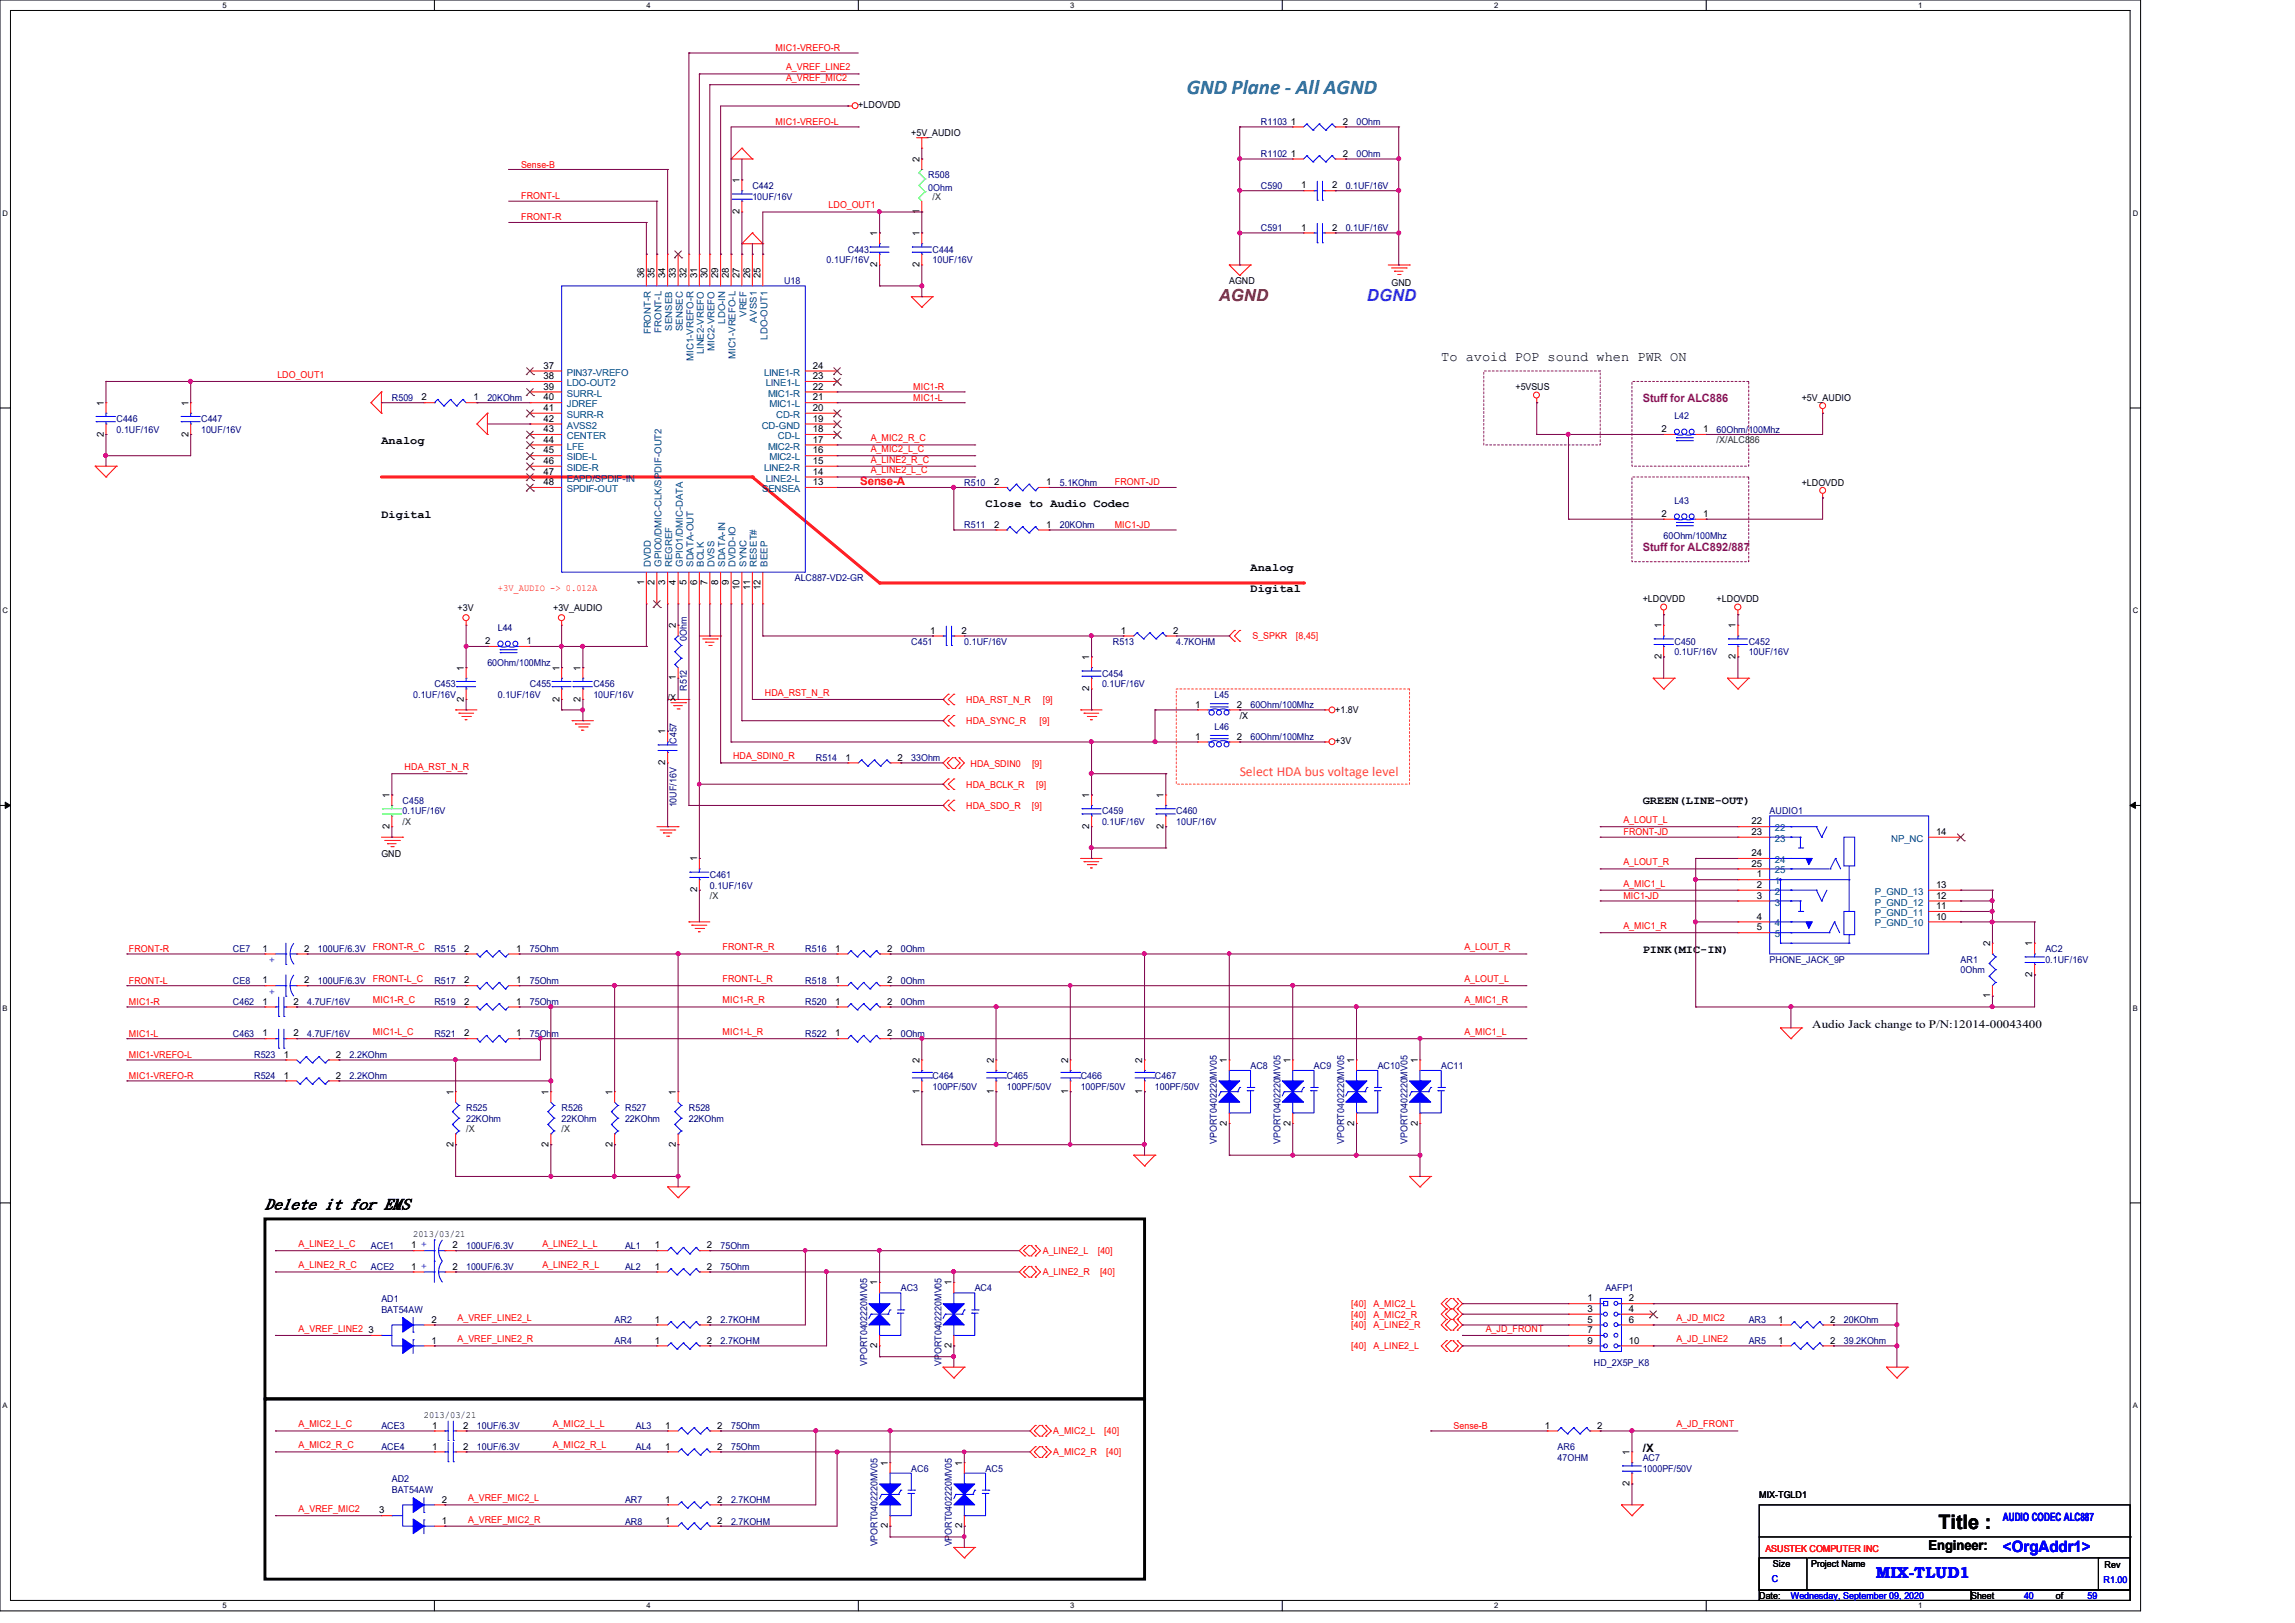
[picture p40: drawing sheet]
<svg xmlns="http://www.w3.org/2000/svg" width="297mm" height="210mm" viewBox="0 0 297 210" stroke-linecap="round" stroke-linejoin="round" font-family="sans-serif">
<defs><g id="words">
<text font-size="2.7" fill="#008080" x="153.6" y="12.1">GND Plane - All AGND</text>
<text font-size="2.6" x="250.9" y="197.9">Title :</text>
<text font-size="2.2" fill="#804000" x="157.7" y="39">AGND</text>
<text font-size="2.2" fill="#0080ff" x="176.9" y="39">DGND</text>
<g font-size="2" fill="#00f">
<text x="259.2" y="200.8">&lt;OrgAddr1&gt;</text>
<text x="242.7" y="204.2">MIX-TLUD1</text>
</g>
<text font-size="1.9" x="34.3" y="156.4">Delete it for EMS</text>
<g font-size="1.8">
<text x="186.5" y="46.7">To avoid POP sound when PWR ON</text>
<text x="249.6" y="200.5">Engineer:</text>
</g>
<text font-size="1.8" fill="#ff8000" x="160.4" y="100.4">Select HDA bus voltage level</text>
<g font-size="1.5" fill="#800080">
<text x="212.6" y="52.1">Stuff for ALC886</text>
<text x="212.6" y="71.3">Stuff for ALC892/887</text>
</g>
<g font-size="1.5">
<text x="49.4" y="57.4">Analog</text>
<text x="127.6" y="65.7">Close to Audio Codec</text>
<text x="49.4" y="67.1">Digital</text>
<text x="161.8" y="73.9">Analog</text>
<text x="161.8" y="76.7">Digital</text>
<text x="212.6" y="104.1">GREEN(LINE-OUT)</text>
<text x="212.6" y="123.3">PINK(MIC-IN)</text>
<text x="234.5" y="133">Audio Jack change to P/N:12014-00043400</text>
<text x="212.6" y="187.9">/X</text>
</g>
<text font-size="1.5" fill="#f00" x="111.3" y="62.8">Sense-A</text>
<text font-size="1.5" fill="#00f" x="259.2" y="196.9">AUDIO CODEC ALC887</text>
<g font-size="1.2" fill="#f00">
<text x="100.4" y="6.6">MIC1-VREFO-R</text>
<text x="101.7" y="9.1">A_VREF_LINE2</text>
<text x="101.7" y="10.5">A_VREF_MIC2</text>
<text x="100.4" y="16.2">MIC1-VREFO-L</text>
<text x="67.4" y="21.7">Sense-B</text>
<text x="67.4" y="25.8">FRONT-L</text>
<text x="67.4" y="28.5">FRONT-R</text>
<text x="107.2" y="27">LDO_OUT1</text>
<text x="35.9" y="48.9">LDO_OUT1</text>
<text x="118.2" y="50.5">MIC1-R</text>
<text x="118.2" y="51.9">MIC1-L</text>
<text x="112.7" y="59.9">A_LINE2_R_C</text>
<text x="112.7" y="57.1">A_MIC2_R_C</text>
<text x="112.7" y="58.5">A_MIC2_L_C</text>
<text x="112.7" y="61.3">A_LINE2_L_C</text>
<text x="144.3" y="62.8">FRONT-JD</text>
<text x="144.3" y="68.3">MIC1-JD</text>
<text x="64.4" y="76.5">+3V_AUDIO -&gt; 0.012A</text>
<text x="162.1" y="82.7">S_SPKR</text>
<text x="167.7" y="82.7">[8,45]</text>
<text x="99" y="90">HDA_RST_N_R</text>
<text x="125" y="93.7">HDA_SYNC_R</text>
<text x="125" y="91">HDA_RST_N_R</text>
<text x="134.5" y="93.7">[9]</text>
<text x="135" y="91">[9]</text>
<text x="52.4" y="99.7">HDA_RST_N_R</text>
<text x="94.9" y="98.3">HDA_SDIN0_R</text>
<text x="125" y="101.9">HDA_BCLK_R</text>
<text x="125.6" y="99.2">HDA_SDIN0</text>
<text x="133.6" y="99.2">[9]</text>
<text x="134.1" y="101.9">[9]</text>
<text x="125" y="104.7">HDA_SDO_R</text>
<text x="133.6" y="104.7">[9]</text>
<text x="210.1" y="106.5">A_LOUT_L</text>
<text x="210.1" y="112">A_LOUT_R</text>
<text x="210.1" y="108.1">FRONT-JD</text>
<text x="210.1" y="116.3">MIC1-JD</text>
<text x="210.1" y="114.7">A_MIC1_L</text>
<text x="16.7" y="123.2">FRONT-R</text>
<text x="48.3" y="123">FRONT-R_C</text>
<text x="93.5" y="123">FRONT-R_R</text>
<text x="189.5" y="123">A_LOUT_R</text>
<text x="210.1" y="120.2">A_MIC1_R</text>
<text x="16.7" y="130">MIC1-R</text>
<text x="16.7" y="127.3">FRONT-L</text>
<text x="48.3" y="127.1">FRONT-L_C</text>
<text x="48.3" y="129.8">MIC1-R_C</text>
<text x="93.5" y="129.8">MIC1-R_R</text>
<text x="93.5" y="127.1">FRONT-L_R</text>
<text x="189.5" y="127.1">A_LOUT_L</text>
<text x="189.5" y="129.8">A_MIC1_R</text>
<text x="16.7" y="134.2">MIC1-L</text>
<text x="16.7" y="136.9">MIC1-VREFO-L</text>
<text x="48.3" y="133.9">MIC1-L_C</text>
<text x="93.5" y="133.9">MIC1-L_R</text>
<text x="189.5" y="133.9">A_MIC1_L</text>
<text x="16.7" y="139.6">MIC1-VREFO-R</text>
<text x="38.6" y="161.4">A_LINE2_L_C</text>
<text x="70.2" y="161.4">A_LINE2_L_L</text>
<text x="38.6" y="164.1">A_LINE2_R_C</text>
<text x="70.2" y="164.1">A_LINE2_R_L</text>
<text x="135" y="165">A_LINE2_R</text>
<text x="135" y="162.3">A_LINE2_L</text>
<text x="142.1" y="162.3">[40]</text>
<text x="142.4" y="165">[40]</text>
<text x="38.6" y="172.3">A_VREF_LINE2</text>
<text x="59.2" y="171">A_VREF_LINE2_L</text>
<text x="59.2" y="173.7">A_VREF_LINE2_R</text>
<text x="174.9" y="169.2">[40]</text>
<text x="174.9" y="170.5">[40]</text>
<text x="174.9" y="171.9">[40]</text>
<text x="177.8" y="169.2">A_MIC2_L</text>
<text x="177.8" y="170.5">A_MIC2_R</text>
<text x="177.8" y="171.9">A_LINE2_R</text>
<text x="192.3" y="172.3">A_JD_FRONT</text>
<text x="217" y="171">A_JD_MIC2</text>
<text x="217" y="173.7">A_JD_LINE2</text>
<text x="174.9" y="174.6">[40]</text>
<text x="177.8" y="174.6">A_LINE2_L</text>
<text x="38.6" y="184.7">A_MIC2_L_C</text>
<text x="71.5" y="184.7">A_MIC2_L_L</text>
<text x="136.3" y="185.6">A_MIC2_L</text>
<text x="142.9" y="185.6">[40]</text>
<text x="188.1" y="184.9">Sense-B</text>
<text x="217" y="184.7">A_JD_FRONT</text>
<text x="38.6" y="187.4">A_MIC2_R_C</text>
<text x="71.5" y="187.4">A_MIC2_R_L</text>
<text x="136.3" y="188.3">A_MIC2_R</text>
<text x="143.2" y="188.3">[40]</text>
<text x="38.6" y="195.7">A_VREF_MIC2</text>
<text x="60.6" y="194.3">A_VREF_MIC2_L</text>
<text x="60.6" y="197">A_VREF_MIC2_R</text>
<text x="228.5" y="200.8">ASUSTEK COMPUTER INC</text>
</g>
<g font-size="1.2">
<text x="111.1" y="14">+LDOVDD</text>
<text x="117.9" y="17.6">+5V_AUDIO</text>
<text x="167" y="16.1">1</text>
<text x="173.8" y="16.1">2</text>
<text x="95.7" y="23.7" transform="rotate(-90 95.7 23.7)">1</text>
<text x="119" y="21" transform="rotate(-90 119 21)">2</text>
<text x="167" y="20.3">1</text>
<text x="173.8" y="20.3">2</text>
<text x="95.7" y="27.7" transform="rotate(-90 95.7 27.7)">2</text>
<text x="119" y="27.7" transform="rotate(-90 119 27.7)">1</text>
<text x="168.4" y="24.4">1</text>
<text x="168.4" y="29.8">1</text>
<text x="172.4" y="24.4">2</text>
<text x="172.4" y="29.8">2</text>
<text x="113.5" y="34.5" transform="rotate(-90 113.5 34.5)">2</text>
<text x="113.5" y="30.6" transform="rotate(-90 113.5 30.6)">1</text>
<text x="119" y="34.5" transform="rotate(-90 119 34.5)">2</text>
<text x="119" y="30.6" transform="rotate(-90 119 30.6)">1</text>
<text x="83.4" y="36" transform="rotate(-90 83.4 36)">36</text>
<text x="84.7" y="36" transform="rotate(-90 84.7 36)">35</text>
<text x="86.1" y="36" transform="rotate(-90 86.1 36)">34</text>
<text x="87.5" y="36" transform="rotate(-90 87.5 36)">33</text>
<text x="88.9" y="36" transform="rotate(-90 88.9 36)">32</text>
<text x="90.2" y="36" transform="rotate(-90 90.2 36)">31</text>
<text x="91.6" y="36" transform="rotate(-90 91.6 36)">30</text>
<text x="93" y="36" transform="rotate(-90 93 36)">29</text>
<text x="94.3" y="36" transform="rotate(-90 94.3 36)">28</text>
<text x="95.7" y="36" transform="rotate(-90 95.7 36)">27</text>
<text x="97.1" y="36" transform="rotate(-90 97.1 36)">26</text>
<text x="98.4" y="36" transform="rotate(-90 98.4 36)">25</text>
<text x="159.1" y="36.8">AGND</text>
<text x="180.1" y="37">GND</text>
<text x="70.4" y="47.7">37</text>
<text x="105.2" y="47.7">24</text>
<text x="13.4" y="52.5" transform="rotate(-90 13.4 52.5)">1</text>
<text x="24.4" y="52.5" transform="rotate(-90 24.4 52.5)">1</text>
<text x="54.6" y="51.8">2</text>
<text x="61.3" y="51.8">1</text>
<text x="70.4" y="49.1">38</text>
<text x="70.4" y="50.4">39</text>
<text x="70.4" y="51.8">40</text>
<text x="70.4" y="53.2">41</text>
<text x="105.2" y="53.2">20</text>
<text x="105.2" y="51.8">21</text>
<text x="105.2" y="50.4">22</text>
<text x="105.2" y="49.1">23</text>
<text x="196.1" y="50.5">+5VSUS</text>
<text x="233.2" y="51.9">+5V_AUDIO</text>
<text x="13.4" y="56.5" transform="rotate(-90 13.4 56.5)">2</text>
<text x="24.4" y="56.5" transform="rotate(-90 24.4 56.5)">2</text>
<text x="70.4" y="54.6">42</text>
<text x="70.4" y="55.9">43</text>
<text x="70.4" y="57.3">44</text>
<text x="70.4" y="58.7">45</text>
<text x="105.2" y="58.7">16</text>
<text x="105.2" y="57.3">17</text>
<text x="105.2" y="55.9">18</text>
<text x="105.2" y="54.6">19</text>
<text x="215" y="55.9">2</text>
<text x="220.4" y="55.9">1</text>
<text x="70.4" y="60">46</text>
<text x="70.4" y="61.4">47</text>
<text x="70.4" y="62.8">48</text>
<text x="105.2" y="62.8">13</text>
<text x="105.2" y="61.4">14</text>
<text x="105.2" y="60">15</text>
<text x="128.6" y="62.8">2</text>
<text x="135.4" y="62.8">1</text>
<text x="233.2" y="62.9">+LDOVDD</text>
<text x="128.6" y="68.3">2</text>
<text x="135.4" y="68.3">1</text>
<text x="215" y="66.9">2</text>
<text x="220.4" y="66.9">1</text>
<text x="83.4" y="75.7" transform="rotate(-90 83.4 75.7)">1</text>
<text x="84.7" y="75.7" transform="rotate(-90 84.7 75.7)">2</text>
<text x="86.1" y="75.7" transform="rotate(-90 86.1 75.7)">3</text>
<text x="87.5" y="75.7" transform="rotate(-90 87.5 75.7)">4</text>
<text x="88.9" y="75.7" transform="rotate(-90 88.9 75.7)">5</text>
<text x="90.2" y="75.7" transform="rotate(-90 90.2 75.7)">6</text>
<text x="91.6" y="75.7" transform="rotate(-90 91.6 75.7)">7</text>
<text x="93" y="75.7" transform="rotate(-90 93 75.7)">8</text>
<text x="94.3" y="75.7" transform="rotate(-90 94.3 75.7)">9</text>
<text x="95.7" y="76.4" transform="rotate(-90 95.7 76.4)">10</text>
<text x="97.1" y="76.4" transform="rotate(-90 97.1 76.4)">11</text>
<text x="98.4" y="76.4" transform="rotate(-90 98.4 76.4)">12</text>
<text x="212.6" y="77.9">+LDOVDD</text>
<text x="222.2" y="77.9">+LDOVDD</text>
<text x="59.2" y="79">+3V</text>
<text x="62.8" y="83.4">2</text>
<text x="68.2" y="83.4">1</text>
<text x="71.6" y="79">+3V_AUDIO</text>
<text x="87.5" y="81.3" transform="rotate(-90 87.5 81.3)">2</text>
<text x="120.4" y="82">1</text>
<text x="124.4" y="82">2</text>
<text x="145.1" y="82">1</text>
<text x="151.8" y="82">2</text>
<text x="215" y="81.3" transform="rotate(-90 215 81.3)">1</text>
<text x="224.6" y="81.3" transform="rotate(-90 224.6 81.3)">1</text>
<text x="60" y="86.8" transform="rotate(-90 60 86.8)">1</text>
<text x="72.4" y="86.8" transform="rotate(-90 72.4 86.8)">1</text>
<text x="75.1" y="86.8" transform="rotate(-90 75.1 86.8)">1</text>
<text x="87.5" y="88.1" transform="rotate(-90 87.5 88.1)">1</text>
<text x="141" y="89.4" transform="rotate(-90 141 89.4)">2</text>
<text x="141" y="85.4" transform="rotate(-90 141 85.4)">1</text>
<text x="215" y="85.3" transform="rotate(-90 215 85.3)">2</text>
<text x="224.6" y="85.3" transform="rotate(-90 224.6 85.3)">2</text>
<text x="60" y="90.8" transform="rotate(-90 60 90.8)">2</text>
<text x="72.4" y="90.8" transform="rotate(-90 72.4 90.8)">2</text>
<text x="75.1" y="90.8" transform="rotate(-90 75.1 90.8)">2</text>
<text x="86.1" y="95" transform="rotate(-90 86.1 95)">1</text>
<text x="86.4" y="90.7">/X</text>
<text x="154.7" y="91.6">1</text>
<text x="154.7" y="95.7">1</text>
<text x="160.1" y="91.6">2</text>
<text x="160.1" y="95.7">2</text>
<text x="160.4" y="93">/X</text>
<text x="172.8" y="92.2">+1.8V</text>
<text x="86.1" y="99" transform="rotate(-90 86.1 99)">2</text>
<text x="109.4" y="98.4">1</text>
<text x="116.2" y="98.4">2</text>
<text x="172.8" y="96.3">+3V</text>
<text x="50.4" y="107.2" transform="rotate(-90 50.4 107.2)">2</text>
<text x="50.4" y="103.2" transform="rotate(-90 50.4 103.2)">1</text>
<text x="141" y="107.2" transform="rotate(-90 141 107.2)">2</text>
<text x="141" y="103.2" transform="rotate(-90 141 103.2)">1</text>
<text x="150.6" y="107.2" transform="rotate(-90 150.6 107.2)">2</text>
<text x="150.6" y="103.2" transform="rotate(-90 150.6 103.2)">1</text>
<text x="226.7" y="106.7">22</text>
<text x="49.4" y="110.9">GND</text>
<text x="90.2" y="111.5" transform="rotate(-90 90.2 111.5)">1</text>
<text x="226.7" y="112.1">25</text>
<text x="226.7" y="110.8">24</text>
<text x="226.7" y="108">23</text>
<text x="227.4" y="113.5">1</text>
<text x="250.6" y="108">14</text>
<text x="90.2" y="115.5" transform="rotate(-90 90.2 115.5)">2</text>
<text x="227.4" y="119">4</text>
<text x="227.4" y="116.3">3</text>
<text x="227.4" y="114.9">2</text>
<text x="250.6" y="119">10</text>
<text x="250.6" y="117.6">11</text>
<text x="250.6" y="116.3">12</text>
<text x="250.6" y="114.9">13</text>
<text x="34" y="123.1">1</text>
<text x="39.4" y="123.1">2</text>
<text x="60.1" y="123.1">2</text>
<text x="66.8" y="123.1">1</text>
<text x="108.1" y="123.1">1</text>
<text x="114.8" y="123.1">2</text>
<text x="227.4" y="120.4">5</text>
<text x="257.6" y="122.5" transform="rotate(-90 257.6 122.5)">2</text>
<text x="263" y="122.5" transform="rotate(-90 263 122.5)">1</text>
<text x="34" y="127.3">1</text>
<text x="34" y="130">1</text>
<text x="38" y="130">2</text>
<text x="39.4" y="127.3">2</text>
<text x="60.1" y="130">2</text>
<text x="60.1" y="127.3">2</text>
<text x="66.8" y="130">1</text>
<text x="66.8" y="127.3">1</text>
<text x="108.1" y="127.3">1</text>
<text x="108.1" y="130">1</text>
<text x="114.8" y="127.3">2</text>
<text x="114.8" y="130">2</text>
<text x="257.6" y="129.2" transform="rotate(-90 257.6 129.2)">1</text>
<text x="263" y="126.4" transform="rotate(-90 263 126.4)">2</text>
<text x="34" y="134.1">1</text>
<text x="36.7" y="136.9">1</text>
<text x="38" y="134.1">2</text>
<text x="43.5" y="136.9">2</text>
<text x="60.1" y="134.1">2</text>
<text x="66.8" y="134.1">1</text>
<text x="108.1" y="134.1">1</text>
<text x="114.8" y="134.1">2</text>
<text x="119" y="137.5" transform="rotate(-90 119 137.5)">2</text>
<text x="128.6" y="137.5" transform="rotate(-90 128.6 137.5)">2</text>
<text x="138.2" y="137.5" transform="rotate(-90 138.2 137.5)">2</text>
<text x="147.8" y="137.5" transform="rotate(-90 147.8 137.5)">2</text>
<text x="158.8" y="137.5" transform="rotate(-90 158.8 137.5)">1</text>
<text x="167" y="137.5" transform="rotate(-90 167 137.5)">1</text>
<text x="175.3" y="137.5" transform="rotate(-90 175.3 137.5)">1</text>
<text x="183.5" y="137.5" transform="rotate(-90 183.5 137.5)">1</text>
<text x="36.7" y="139.6">1</text>
<text x="43.5" y="139.6">2</text>
<text x="58.7" y="141.6" transform="rotate(-90 58.7 141.6)">1</text>
<text x="71" y="141.6" transform="rotate(-90 71 141.6)">1</text>
<text x="79.2" y="141.6" transform="rotate(-90 79.2 141.6)">1</text>
<text x="87.5" y="141.6" transform="rotate(-90 87.5 141.6)">1</text>
<text x="119" y="141.5" transform="rotate(-90 119 141.5)">1</text>
<text x="128.6" y="141.5" transform="rotate(-90 128.6 141.5)">1</text>
<text x="138.2" y="141.5" transform="rotate(-90 138.2 141.5)">1</text>
<text x="147.8" y="141.5" transform="rotate(-90 147.8 141.5)">1</text>
<text x="58.7" y="148.4" transform="rotate(-90 58.7 148.4)">2</text>
<text x="71" y="148.4" transform="rotate(-90 71 148.4)">2</text>
<text x="79.2" y="148.4" transform="rotate(-90 79.2 148.4)">2</text>
<text x="87.5" y="148.4" transform="rotate(-90 87.5 148.4)">2</text>
<text x="158.8" y="145.7" transform="rotate(-90 158.8 145.7)">2</text>
<text x="167" y="145.7" transform="rotate(-90 167 145.7)">2</text>
<text x="175.3" y="145.7" transform="rotate(-90 175.3 145.7)">2</text>
<text x="183.5" y="145.7" transform="rotate(-90 183.5 145.7)">2</text>
<text x="53.2" y="161.5">1</text>
<text x="53.5" y="160.1">2013/03/21</text>
<text x="58.5" y="161.5">2</text>
<text x="84.7" y="161.5">1</text>
<text x="91.5" y="161.5">2</text>
<text x="53.2" y="164.3">1</text>
<text x="58.5" y="164.3">2</text>
<text x="84.7" y="164.3">1</text>
<text x="91.5" y="164.3">2</text>
<text x="113.5" y="166.3" transform="rotate(-90 113.5 166.3)">1</text>
<text x="123.1" y="166.3" transform="rotate(-90 123.1 166.3)">1</text>
<text x="47.7" y="172.5">3</text>
<text x="55.8" y="173.9">1</text>
<text x="55.8" y="171.2">2</text>
<text x="84.7" y="171.2">1</text>
<text x="84.7" y="173.9">1</text>
<text x="91.5" y="171.2">2</text>
<text x="91.5" y="173.9">2</text>
<text x="205.4" y="168.4">1</text>
<text x="205.4" y="169.8">3</text>
<text x="205.4" y="171.2">5</text>
<text x="205.4" y="172.5">7</text>
<text x="205.4" y="173.9">9</text>
<text x="210.8" y="169.8">4</text>
<text x="210.8" y="168.4">2</text>
<text x="210.8" y="171.2">6</text>
<text x="210.8" y="173.9">10</text>
<text x="230.1" y="173.9">1</text>
<text x="230.1" y="171.2">1</text>
<text x="236.8" y="173.9">2</text>
<text x="236.8" y="171.2">2</text>
<text x="113.5" y="174.4" transform="rotate(-90 113.5 174.4)">2</text>
<text x="123.1" y="174.4" transform="rotate(-90 123.1 174.4)">2</text>
<text x="54.9" y="183.4">2013/03/21</text>
<text x="55.9" y="184.9">1</text>
<text x="59.9" y="184.9">2</text>
<text x="86.1" y="184.9">1</text>
<text x="92.8" y="184.9">2</text>
<text x="199.9" y="184.9">1</text>
<text x="206.7" y="184.9">2</text>
<text x="55.9" y="187.6">1</text>
<text x="59.9" y="187.6">2</text>
<text x="86.1" y="187.6">1</text>
<text x="92.8" y="187.6">2</text>
<text x="114.9" y="189.6" transform="rotate(-90 114.9 189.6)">1</text>
<text x="124.5" y="189.6" transform="rotate(-90 124.5 189.6)">1</text>
<text x="210.9" y="188.3" transform="rotate(-90 210.9 188.3)">1</text>
<text x="49.1" y="195.8">3</text>
<text x="57.2" y="197.2">1</text>
<text x="57.2" y="194.4">2</text>
<text x="86.1" y="197.2">1</text>
<text x="86.1" y="194.4">1</text>
<text x="92.8" y="197.2">2</text>
<text x="92.8" y="194.4">2</text>
<text x="114.9" y="197.8" transform="rotate(-90 114.9 197.8)">2</text>
<text x="124.5" y="197.8" transform="rotate(-90 124.5 197.8)">2</text>
<text x="210.9" y="192.3" transform="rotate(-90 210.9 192.3)">2</text>
<text x="227.7" y="193.8">MIX-TGLD1</text>
<text x="229.4" y="202.7">Size</text>
<text x="234.4" y="202.7">Project Name</text>
<text x="272.4" y="202.9">Rev</text>
<text x="227.7" y="206.9">Date:</text>
<text x="255.1" y="206.9">Sheet</text>
<text x="266.1" y="206.9">of</text>
</g>
<g font-size="1.2" fill="#000080">
<text x="163.2" y="16.2">R1103</text>
<text x="175.6" y="16.2">0Ohm</text>
<text x="120.1" y="23.1">R508</text>
<text x="163.2" y="20.3">R1102</text>
<text x="175.6" y="20.3">0Ohm</text>
<text x="97.4" y="24.4">C442</text>
<text x="97.4" y="25.8">10UF/16V</text>
<text x="120.1" y="24.7">0Ohm</text>
<text x="163.2" y="24.4">C590</text>
<text x="163.2" y="29.9">C591</text>
<text x="174.2" y="24.4">0.1UF/16V</text>
<text x="174.2" y="29.9">0.1UF/16V</text>
<text x="107" y="34">0.1UF/16V</text>
<text x="109.7" y="32.7">C443</text>
<text x="120.7" y="32.7">C444</text>
<text x="120.7" y="34">10UF/16V</text>
<text x="101.5" y="36.8">U18</text>
<text x="50.7" y="51.9">R509</text>
<text x="63.1" y="51.9">20KOhm</text>
<text x="15.1" y="54.6">C446</text>
<text x="15.1" y="56">0.1UF/16V</text>
<text x="26" y="54.6">C447</text>
<text x="26" y="56">10UF/16V</text>
<text x="216.7" y="54.2">L42</text>
<text x="222.2" y="56">60Ohm/100Mhz</text>
<text x="124.8" y="62.9">R510</text>
<text x="137.2" y="62.9">5.1KOhm</text>
<text x="216.7" y="65.2">L43</text>
<text x="124.8" y="68.3">R511</text>
<text x="137.2" y="68.3">20KOhm</text>
<text x="215.3" y="69.7">60Ohm/100Mhz</text>
<text x="102.9" y="75.2">ALC887-VD2-GR</text>
<text x="64.4" y="81.6">L44</text>
<text x="88.9" y="83" transform="rotate(-90 88.9 83)">0Ohm</text>
<text x="117.9" y="83.4">C451</text>
<text x="124.8" y="83.4">0.1UF/16V</text>
<text x="144" y="83.4">R513</text>
<text x="152.2" y="83.4">4.7KOHM</text>
<text x="216.7" y="83.4">C450</text>
<text x="226.3" y="83.4">C452</text>
<text x="56.2" y="88.9">C453</text>
<text x="63.1" y="86.1">60Ohm/100Mhz</text>
<text x="68.6" y="88.9">C455</text>
<text x="76.8" y="88.9">C456</text>
<text x="88.9" y="89.4" transform="rotate(-90 88.9 89.4)">R512</text>
<text x="142.6" y="87.5">C454</text>
<text x="142.6" y="88.9">0.1UF/16V</text>
<text x="216.7" y="84.8">0.1UF/16V</text>
<text x="226.3" y="84.8">10UF/16V</text>
<text x="53.5" y="90.3">0.1UF/16V</text>
<text x="64.4" y="90.3">0.1UF/16V</text>
<text x="76.8" y="90.3">10UF/16V</text>
<text x="157.2" y="90.3">L45</text>
<text x="157.2" y="94.4">L46</text>
<text x="161.8" y="91.7">60Ohm/100Mhz</text>
<text x="161.8" y="95.8">60Ohm/100Mhz</text>
<text x="87.5" y="96.3" transform="rotate(-90 87.5 96.3)">C457</text>
<text x="105.6" y="98.5">R514</text>
<text x="117.9" y="98.5">33Ohm</text>
<text x="52.1" y="104">C458</text>
<text x="52.1" y="105.4">0.1UF/16V</text>
<text x="87.5" y="104.5" transform="rotate(-90 87.5 104.5)">10UF/16V</text>
<text x="142.6" y="105.4">C459</text>
<text x="142.6" y="106.7">0.1UF/16V</text>
<text x="152.2" y="105.4">C460</text>
<text x="152.2" y="106.7">10UF/16V</text>
<text x="229" y="105.4">AUDIO1</text>
<text x="91.9" y="113.6">C461</text>
<text x="91.9" y="115">0.1UF/16V</text>
<text x="30.1" y="123.2">CE7</text>
<text x="41.1" y="123.2">100UF/6.3V</text>
<text x="56.2" y="123.2">R515</text>
<text x="68.6" y="123.2">75Ohm</text>
<text x="104.2" y="123.2">R516</text>
<text x="116.6" y="123.2">0Ohm</text>
<text x="229" y="124.6">PHONE_JACK_9P</text>
<text x="253.7" y="124.6">AR1</text>
<text x="253.7" y="125.9">0Ohm</text>
<text x="264.7" y="123.2">AC2</text>
<text x="264.7" y="124.6">0.1UF/16V</text>
<text x="30.1" y="127.3">CE8</text>
<text x="30.1" y="130">C462</text>
<text x="39.7" y="130">4.7UF/16V</text>
<text x="41.1" y="127.3">100UF/6.3V</text>
<text x="56.2" y="130">R519</text>
<text x="56.2" y="127.3">R517</text>
<text x="68.6" y="130">75Ohm</text>
<text x="68.6" y="127.3">75Ohm</text>
<text x="104.2" y="127.3">R518</text>
<text x="104.2" y="130">R520</text>
<text x="116.6" y="127.3">0Ohm</text>
<text x="116.6" y="130">0Ohm</text>
<text x="30.1" y="134.2">C463</text>
<text x="32.9" y="136.9">R523</text>
<text x="39.7" y="134.2">4.7UF/16V</text>
<text x="45.3" y="136.9">2.2KOhm</text>
<text x="56.2" y="134.2">R521</text>
<text x="68.6" y="134.2">75Ohm</text>
<text x="104.2" y="134.2">R522</text>
<text x="116.6" y="134.2">0Ohm</text>
<text x="32.9" y="139.7">R524</text>
<text x="45.3" y="139.7">2.2KOhm</text>
<text x="60.3" y="143.8">R525</text>
<text x="72.7" y="143.8">R526</text>
<text x="80.9" y="143.8">R527</text>
<text x="89.2" y="143.8">R528</text>
<text x="120.7" y="139.7">C464</text>
<text x="120.7" y="141">100PF/50V</text>
<text x="130.3" y="139.7">C465</text>
<text x="130.3" y="141">100PF/50V</text>
<text x="139.9" y="139.7">C466</text>
<text x="139.9" y="141">100PF/50V</text>
<text x="149.5" y="139.7">C467</text>
<text x="149.5" y="141">100PF/50V</text>
<text x="161.8" y="138.3">AC8</text>
<text x="170" y="138.3">AC9</text>
<text x="178.3" y="138.3">AC10</text>
<text x="186.5" y="138.3">AC11</text>
<text x="60.3" y="145.2">22KOhm</text>
<text x="72.7" y="145.2">22KOhm</text>
<text x="80.9" y="145.2">22KOhm</text>
<text x="89.2" y="145.2">22KOhm</text>
<text x="157.5" y="148" transform="rotate(-90 157.5 148)">VPORT0402220MV05</text>
<text x="165.7" y="148" transform="rotate(-90 165.7 148)">VPORT0402220MV05</text>
<text x="173.9" y="148" transform="rotate(-90 173.9 148)">VPORT0402220MV05</text>
<text x="182.2" y="148" transform="rotate(-90 182.2 148)">VPORT0402220MV05</text>
<text x="48" y="161.6">ACE1</text>
<text x="60.3" y="161.6">100UF/6.3V</text>
<text x="80.9" y="161.6">AL1</text>
<text x="93.3" y="161.6">75Ohm</text>
<text x="48" y="164.3">ACE2</text>
<text x="60.3" y="164.3">100UF/6.3V</text>
<text x="80.9" y="164.3">AL2</text>
<text x="93.3" y="164.3">75Ohm</text>
<text x="116.6" y="167.1">AC3</text>
<text x="126.2" y="167.1">AC4</text>
<text x="207.8" y="167.1">AAFP1</text>
<text x="49.4" y="168.4">AD1</text>
<text x="49.4" y="169.8">BAT54AW</text>
<text x="79.5" y="171.2">AR2</text>
<text x="79.5" y="173.9">AR4</text>
<text x="93.3" y="171.2">2.7KOHM</text>
<text x="93.3" y="173.9">2.7KOHM</text>
<text x="226.3" y="173.9">AR5</text>
<text x="226.3" y="171.2">AR3</text>
<text x="238.6" y="173.9">39.2KOhm</text>
<text x="238.6" y="171.2">20KOhm</text>
<text x="112.2" y="176.8" transform="rotate(-90 112.2 176.8)">VPORT0402220MV05</text>
<text x="121.8" y="176.8" transform="rotate(-90 121.8 176.8)">VPORT0402220MV05</text>
<text x="206.3" y="176.7">HD_2X5P_K8</text>
<text x="49.4" y="184.9">ACE3</text>
<text x="61.7" y="184.9">10UF/6.3V</text>
<text x="82.3" y="184.9">AL3</text>
<text x="94.6" y="184.9">75Ohm</text>
<text x="49.4" y="187.7">ACE4</text>
<text x="50.7" y="191.8">AD2</text>
<text x="61.7" y="187.7">10UF/6.3V</text>
<text x="82.3" y="187.7">AL4</text>
<text x="94.6" y="187.7">75Ohm</text>
<text x="117.9" y="190.4">AC6</text>
<text x="127.5" y="190.4">AC5</text>
<text x="201.6" y="187.7">AR6</text>
<text x="201.6" y="189">47OHM</text>
<text x="212.6" y="189">AC7</text>
<text x="212.6" y="190.4">1000PF/50V</text>
<text x="50.7" y="193.2">BAT54AW</text>
<text x="80.9" y="197.3">AR8</text>
<text x="80.9" y="194.5">AR7</text>
<text x="94.6" y="197.3">2.7KOHM</text>
<text x="94.6" y="194.5">2.7KOHM</text>
<text x="113.6" y="200.1" transform="rotate(-90 113.6 200.1)">VPORT0402220MV05</text>
<text x="123.2" y="200.1" transform="rotate(-90 123.2 200.1)">VPORT0402220MV05</text>
</g>
<g font-size="1.2" fill="#008000">
<text x="120.7" y="25.8">/X</text>
<text x="222.2" y="57.4">/X/ALC886</text>
<text x="52.1" y="106.7">/X</text>
<text x="91.9" y="116.3">/X</text>
<text x="60.3" y="146.5">/X</text>
<text x="72.7" y="146.5">/X</text>
</g>
<g font-size="1.2" fill="#004080">
<text x="93.9" y="41.9" transform="rotate(-90 93.9 41.9)">LDO-IN</text>
<text x="96.6" y="41" transform="rotate(-90 96.6 41)">VREF</text>
<text x="98" y="41.7" transform="rotate(-90 98 41.7)">AVSS1</text>
<text x="84.2" y="43.3" transform="rotate(-90 84.2 43.3)">FRONT-R</text>
<text x="85.6" y="43.1" transform="rotate(-90 85.6 43.1)">FRONT-L</text>
<text x="87" y="42.8" transform="rotate(-90 87 42.8)">SENSEB</text>
<text x="88.3" y="42.8" transform="rotate(-90 88.3 42.8)">SENSEC</text>
<text x="89.7" y="46.7" transform="rotate(-90 89.7 46.7)">MIC1-VREFO-R</text>
<text x="91.1" y="45.8" transform="rotate(-90 91.1 45.8)">LINE2-VREFO</text>
<text x="92.5" y="45.4" transform="rotate(-90 92.5 45.4)">MIC2-VREFO</text>
<text x="95.2" y="46.5" transform="rotate(-90 95.2 46.5)">MIC1-VREFO-L</text>
<text x="99.3" y="43.9" transform="rotate(-90 99.3 43.9)">LDO-OUT1</text>
<text x="73.4" y="48.6">PIN37-VREFO</text>
<text x="73.4" y="50">LDO-OUT2</text>
<text x="73.4" y="51.3">SURR-L</text>
<text x="73.4" y="52.7">JDREF</text>
<text x="98.9" y="48.6">LINE1-R</text>
<text x="99.1" y="50">LINE1-L</text>
<text x="99.4" y="51.3">MIC1-R</text>
<text x="99.6" y="52.7">MIC1-L</text>
<text x="73.4" y="54.1">SURR-R</text>
<text x="73.4" y="55.5">AVSS2</text>
<text x="73.4" y="56.8">CENTER</text>
<text x="73.4" y="58.2">LFE</text>
<text x="73.4" y="59.6">SIDE-L</text>
<text x="98.6" y="55.5">CD-GND</text>
<text x="99.4" y="58.2">MIC2-R</text>
<text x="99.6" y="59.6">MIC2-L</text>
<text x="100.5" y="54.1">CD-R</text>
<text x="100.7" y="56.8">CD-L</text>
<text x="73.4" y="60.9">SIDE-R</text>
<text x="73.4" y="62.3">EAPD/SPDIF-IN</text>
<text x="73.4" y="63.7">SPDIF-OUT</text>
<text x="98.6" y="63.7">SENSEA</text>
<text x="98.9" y="60.9">LINE2-R</text>
<text x="99.1" y="62.3">LINE2-L</text>
<text x="84.2" y="73.4" transform="rotate(-90 84.2 73.4)">DVDD</text>
<text x="85.6" y="73.4" transform="rotate(-90 85.6 73.4)">GPIO0/DMIC-CLK/SPDIF-OUT2</text>
<text x="87" y="73.4" transform="rotate(-90 87 73.4)">REGREF</text>
<text x="88.3" y="73.4" transform="rotate(-90 88.3 73.4)">GPIO1/DMIC-DATA</text>
<text x="89.7" y="73.4" transform="rotate(-90 89.7 73.4)">SDATA-OUT</text>
<text x="91.1" y="73.4" transform="rotate(-90 91.1 73.4)">BCLK</text>
<text x="92.5" y="73.4" transform="rotate(-90 92.5 73.4)">DVSS</text>
<text x="93.9" y="73.4" transform="rotate(-90 93.9 73.4)">SDATA-IN</text>
<text x="95.2" y="73.4" transform="rotate(-90 95.2 73.4)">DVDD-IO</text>
<text x="96.6" y="73.4" transform="rotate(-90 96.6 73.4)">SYNC</text>
<text x="98" y="73.4" transform="rotate(-90 98 73.4)">RESET#</text>
<text x="99.3" y="73.4" transform="rotate(-90 99.3 73.4)">BEEP</text>
<text x="229.7" y="107.6">22</text>
<text x="229.7" y="113">25</text>
<text x="229.7" y="111.7">24</text>
<text x="229.7" y="108.9">23</text>
<text x="244.8" y="108.9">NP_NC</text>
<text x="229.7" y="114.4">1</text>
<text x="229.7" y="119.9">4</text>
<text x="229.7" y="117.2">3</text>
<text x="229.7" y="115.8">2</text>
<text x="242.6" y="119.9">P_GND_10</text>
<text x="242.6" y="118.5">P_GND_11</text>
<text x="242.6" y="117.2">P_GND_12</text>
<text x="242.6" y="115.8">P_GND_13</text>
<text x="229.7" y="121.3">5</text>
</g>
<g font-size="1.2" fill="#00f">
<text x="34.9" y="123.8" transform="rotate(90 34.9 123.8)">+</text>
<text x="34.9" y="128" transform="rotate(90 34.9 128)">+</text>
<text x="55.2" y="161.4" transform="rotate(-90 55.2 161.4)">+</text>
<text x="55.2" y="164.2" transform="rotate(-90 55.2 164.2)">+</text>
<text x="229.3" y="204.7">C</text>
<text x="231.8" y="206.9">Wednesday, September 09, 2020</text>
<text x="262" y="206.9">40</text>
<text x="270.2" y="206.9">59</text>
<text x="272.2" y="204.8">R1.00</text>
</g>
<g font-size="1">
<text x="28.8" y="1">5</text>
<text x="83.7" y="1">4</text>
<text x="138.5" y="1">3</text>
<text x="193.4" y="1">2</text>
<text x="248.2" y="1">1</text>
<text x=".3" y="27.9">D</text>
<text x="276" y="27.9">D</text>
<text x=".3" y="79.4">C</text>
<text x="276" y="79.4">C</text>
<text x=".3" y="130.8">B</text>
<text x="276" y="130.8">B</text>
<text x=".3" y="182.2">A</text>
<text x="276" y="182.2">A</text>
<text x="28.8" y="208.1">5</text>
<text x="83.7" y="208.1">4</text>
<text x="138.5" y="208.1">3</text>
<text x="193.4" y="208.1">2</text>
<text x="248.2" y="208.1">1</text>
</g>
</g></defs>
<path d="M0 0h277v208.4h-277zM1.4 1.4h274.3v205.7h-274.3z" fill="none" stroke="#000" stroke-width=".13"/>
<g fill="#fff">
<path d="M28.8 .1h.5v1.1h-.5z"/>
<path d="M28.8 207.2h.5v1.1h-.5z"/>
</g>
<path d="M56.2 0v1.4M56.2 207.1v1.3" fill="none" stroke="#000" stroke-width=".13"/>
<g fill="#fff">
<path d="M83.7 .1h.5v1.1h-.5z"/>
<path d="M83.7 207.2h.5v1.1h-.5z"/>
</g>
<path d="M111.1 0v1.4M111.1 207.1v1.3" fill="none" stroke="#000" stroke-width=".13"/>
<g fill="#fff">
<path d="M138.5 .1h.6v1.1h-.6z"/>
<path d="M138.5 207.2h.6v1.1h-.6z"/>
</g>
<path d="M165.9 0v1.4M165.9 207.1v1.3" fill="none" stroke="#000" stroke-width=".13"/>
<g fill="#fff">
<path d="M193.4 .1h.5v1.1h-.5z"/>
<path d="M193.4 207.2h.5v1.1h-.5z"/>
</g>
<path d="M220.8 0v1.4M220.8 207.1v1.3" fill="none" stroke="#000" stroke-width=".13"/>
<g fill="#fff">
<path d="M248.2 .1h.6v1.1h-.6z"/>
<path d="M248.2 207.2h.6v1.1h-.6z"/>
<path d="M.3 27.1h.8v1.1h-.8z"/>
<path d="M276 27.1h.7v1.1h-.7z"/>
<path d="M.3 78.5h.8v1.1h-.8z"/>
<path d="M276 78.5h.7v1.1h-.7z"/>
</g>
<path d="M0 52.8h1.4M275.7 52.8h1.3" fill="none" stroke="#000" stroke-width=".13"/>
<g fill="#fff">
<path d="M.3 129.9h.7v1.1h-.7z"/>
<path d="M276 129.9h.6v1.1h-.6z"/>
</g>
<path d="M0 104.2h1.4M275.7 104.2h1.3" fill="none" stroke="#000" stroke-width=".13"/>
<path d="M.7 103.8l.7 .4-.7 .4zM275.7 104.2l.7-.4v.8z" fill="#000" stroke="#000" stroke-width=".13"/>
<g fill="#fff">
<path d="M.3 181.4h.7v1.1h-.7z"/>
<path d="M276 181.4h.6v1.1h-.6z"/>
</g>
<path d="M0 155.7h1.4M275.7 155.7h1.3" fill="none" stroke="#000" stroke-width=".13"/>
<path d="M211.2 61.7h15.1v11h-15.1z" fill="none" stroke="#800080" stroke-width=".13" stroke-dasharray=".3"/>
<path d="M49.4 61.7h48" fill="none" stroke="#f00" stroke-width=".38"/>
<circle cx="97.4" cy="61.7" r=".19" fill="#f00"/>
<path d="M97.4 61.7l16.4 13.7" fill="none" stroke="#f00" stroke-width=".38"/>
<circle cx="113.8" cy="75.4" r=".19" fill="#f00"/>
<path d="M113.8 75.4h54.9" fill="none" stroke="#f00" stroke-width=".38"/>
<circle cx="168.7" cy="75.4" r=".19" fill="#f00"/>
<path d="M192 48h15.1v9.6h-15.1zM211.2 49.4h15.1v10.9h-15.1z" fill="none" stroke="#800080" stroke-width=".13" stroke-dasharray=".3"/>
<path d="M152.2 89.2h30.2v12.3h-30.2z" fill="none" stroke="#ff8000" stroke-width=".13" stroke-dasharray=".3"/>
<path d="M34.3 157.7h113.8v23.3h-113.8zM34.3 181h113.8v23.3h-113.8z" fill="none" stroke="#000" stroke-width=".38"/>
<g fill="none" stroke="#f00" stroke-width=".13">
<path d="M96 19.2h.1M96 19.2l-1.4 1.4M96 19.2l1.4 1.4M109.7 13.7h.1M109.7 13.7h.6M118.6 17.8h1.4M119.3 19.2h.1M119.3 17.8v1.4M120 17.8h.1M167.3 16.4h.1M167.3 16.4h1.4M172.8 16.4h1.4"/>
<path d="M174.2 16.4h.1M83.7 32.9h.1M83.7 32.9v4.1M85 32.9h.1M85 32.9v4.1M86.4 32.9h.1M86.4 32.9v4.1M87.8 32.9h.1M87.8 32.9v4.1M89.2 32.9h.1M89.2 32.9v4.1M90.5 32.9h.1"/>
<path d="M90.5 32.9v4.1M91.9 32.9h.1M91.9 32.9v4.1M93.3 32.9h.1M93.3 32.9v4.1M94.6 20.6h.1M94.6 32.9h.1M94.6 20.6h2.8M94.6 32.9v4.1M96 31.5h.1M96 32.9h.1M96 23.3h.1"/>
<path d="M96 27.4h.1M96 31.5h2.7M96 23.3v1.4M96 26v1.4M96 32.9v4.1M97.4 20.6h.1M97.4 30.1h.1M97.4 32.9h.1M97.4 30.1l-1.4 1.4M97.4 30.1l1.3 1.4M97.4 32.9v4.1M98.7 31.5h.1"/>
<path d="M98.7 32.9h.1M98.7 32.9v4.1M113.8 30.1h.1M113.8 34.3h.1M113.8 30.1v1.4M113.8 32.9v1.4M117.9 38.4h.1M117.9 38.4h2.8M117.9 38.4l1.4 1.4M119.3 39.8h.1M119.3 27.4h.1M119.3 20.6h.1"/>
<path d="M119.3 30.1h.1M119.3 34.3h.1M119.3 20.6v1.3M119.3 26v1.4M119.3 30.1v1.4M119.3 32.9v1.4M120.7 38.4h.1M120.7 38.4l-1.4 1.4M159.1 34.3h.1M159.1 34.3h2.7M159.1 34.3l1.3 1.3M160.4 35.6h.1"/>
<path d="M161.8 34.3h.1M161.8 34.3l-1.4 1.3M167.3 20.6h.1M167.3 20.6h1.4M168.7 24.7h.1M168.7 30.1h.1M168.7 24.7h1.4M168.7 30.1h1.4M171.4 24.7h1.4M171.4 30.1h1.4M172.8 24.7h.1M172.8 30.1h.1"/>
<path d="M172.8 20.6h1.4M174.2 20.6h.1M179.7 34.3h2.7M180.1 34.7h1.9M180.5 35.1h.1M180.5 35.1h1.1M180.9 35.5h.3M181.2 35.5h.1M182 34.7h.1M182.4 34.3h.1M13.7 52.1h.1M13.7 56.2h.1"/>
<path d="M13.7 52.1v1.4M13.7 54.9v1.3M24.7 52.1h.1M24.7 56.2h.1M24.7 52.1v1.4M24.7 54.9v1.3M48 52.1h.1M48 52.1l1.4 1.4M49.4 53.5h.1M49.4 50.7h.1M49.4 50.7v2.8M49.4 50.7l-1.4 1.4"/>
<path d="M54.9 52.1h.1M54.9 52.1h1.3M60.3 52.1h1.4M61.7 54.9h.1M61.7 52.1h.1M61.7 54.9l1.4 1.3M63.1 56.2h.1M63.1 53.5h.1M63.1 53.5v2.7M63.1 53.5l-1.4 1.4M68.6 48h.1M68.6 49.4h.1"/>
<path d="M68.6 50.7h.1M68.6 52.1h.1M68.6 53.5h.1M68.6 54.9h.1M68.6 56.2h.1M68.6 57.6h.1M68.6 59h.1M68.6 52.1h4.1M68.6 56.2h4.1M68.6 59h4.1M68.6 57.6h4.1M68.6 54.9h4.1"/>
<path d="M68.6 53.5h4.1M68.6 50.7h4.1M68.6 49.4h4.1M68.6 48h4.1M104.2 52.1h4.1M104.2 56.2h4.1M104.2 59h4.1M104.2 57.6h4.1M104.2 54.9h4.1M104.2 53.5h4.1M104.2 50.7h4.1M104.2 49.4h4.1"/>
<path d="M104.2 48h4.1M108.3 59h.1M108.3 57.6h.1M108.3 56.2h.1M108.3 54.9h.1M108.3 53.5h.1M108.3 52.1h.1M108.3 50.7h.1M108.3 49.4h.1M108.3 48h.1M198.9 52.1h.1M198.9 51.6v.5"/>
<path d="M215.3 56.2h.1M215.3 56.2h1.4M219.5 56.2h1.3M220.8 56.2h.1M235.9 53.5h.1M235.9 52.9v.6M12.3 60.3h.1M12.3 60.3h2.8M12.3 60.3l1.4 1.4M13.7 61.7h.1M15.1 60.3h.1M15.1 60.3l-1.4 1.4"/>
<path d="M68.6 60.3h.1M68.6 61.7h.1M68.6 63.1h.1M68.6 60.3h4.1M68.6 63.1h4.1M68.6 61.7h4.1M83.7 78.1h.1M83.7 74v4.1M85 78.1h.1M85 74v4.1M86.4 78.1h.1M86.4 74v4.1"/>
<path d="M87.8 78.1h.1M87.8 74v4.1M89.2 78.1h.1M89.2 74v4.1M90.5 78.1h.1M90.5 74v4.1M91.9 78.1h.1M91.9 74v4.1M93.3 78.1h.1M93.3 74v4.1M94.6 78.1h.1M94.6 74v4.1"/>
<path d="M96 78.1h.1M96 74v4.1M97.4 78.1h.1M97.4 74v4.1M98.7 78.1h.1M98.7 74v4.1M104.2 60.3h4.1M104.2 63.1h4.1M104.2 61.7h4.1M108.3 63.1h.1M108.3 61.7h.1M108.3 60.3h.1"/>
<path d="M128.9 68.6h.1M128.9 63.1h.1M128.9 63.1h1.4M128.9 68.6h1.4M134.4 63.1h1.4M134.4 68.6h1.4M135.8 68.6h.1M135.8 63.1h.1M215.3 79.5h.1M215.3 67.2h.1M215.3 79v.5M215.3 67.2h1.4"/>
<path d="M219.5 67.2h1.3M220.8 67.2h.1M224.9 79.5h.1M224.9 79v.5M235.9 64.4h.1M235.9 63.9v.5M59 91.9h.1M59 91.9h2.7M59.4 92.3h.1M59.4 92.3h1.9M59.8 92.7h1.1M60.2 93.1h.1"/>
<path d="M60.2 93.1h.3M60.3 80.9h.1M60.3 86.4h.1M60.3 90.5h.1M60.3 80.3v.6M60.3 86.4v1.4M60.3 89.2v1.3M60.9 92.7h.1M63.1 83.7h.1M63.1 83.7h1.3M67.2 83.7h1.4M68.6 83.7h.1"/>
<path d="M72.7 80.9h.1M72.7 86.4h.1M72.7 90.5h.1M72.7 80.3v.6M72.7 86.4v1.4M72.7 89.2v1.3M74 93.3h.1M74 93.3h2.8M74.5 93.7h.1M74.5 93.7h1.9M74.9 94.1h1.1M75.3 94.5h.1"/>
<path d="M75.3 94.5h.3M75.4 86.4h.1M75.4 90.5h.1M75.4 86.4v1.4M75.4 89.2v1.3M76 94.1h.1M86.4 94.6h.1M86.4 98.7h.1M86.4 90.5h2.8M86.4 94.6v1.4M86.4 97.4v1.3M86.8 90.9h1.9"/>
<path d="M87.2 91.3h.1M87.2 91.3h1.1M87.6 91.7h.3M87.8 87.8h.1M87.8 80.9h.1M87.8 80.9v1.4M87.8 86.4v1.4M87.9 91.7h.1M88.7 90.9h.1M89.2 90.5h.1M90.5 82.3h2.8M90.9 82.7h1.9"/>
<path d="M91.3 83.1h.1M91.3 83.1h1.1M91.7 83.5h.3M92 83.5h.1M92.8 82.7h.1M93.3 82.3h.1M109.7 98.7h.1M109.7 98.7h1.4M115.2 98.7h1.4M116.6 98.7h.1M120.7 82.3h.1M120.7 82.3h1.3"/>
<path d="M122.7 93.9h.1M122.7 92.6h.1M122.7 91.2h.1M122.7 89.8h.1M122.7 98h.1M122.7 99.4h.1M122.7 92.6l-.7 .7 .7 .6M122.7 89.8l-.7 .7 .7 .7M122.7 98l-.7 .7 .7 .7M123.3 99.4h.1M123.3 98h.1M123.3 98l-.7 .7 .7 .7"/>
<path d="M123.4 92.6h.1M123.4 93.9h.1M123.4 89.8h.1M123.4 91.2h.1M123.4 82.3h1.4M123.4 92.6l-.7 .7 .7 .6M123.4 89.8l-.7 .7 .7 .7M123.6 99.4h.1M123.6 98h.1M123.6 98l.6 .7-.6 .7M124.1 98h.1M124.1 99.4h.1"/>
<path d="M124.1 98l.7 .7-.7 .7M124.8 82.3h.1M139.9 91.9h.1M139.9 91.9h2.7M140.3 92.3h.1M140.3 92.3h1.9M140.7 92.7h1.1M141.1 93.1h.1M141.1 93.1h.3M141.3 85h.1M141.3 89.2h.1M141.3 85v1.4"/>
<path d="M141.3 87.8v1.4M141.8 92.7h.1M145.4 82.3h.1M145.4 82.3h1.3M150.9 82.3h1.3M152.2 82.3h.1M155 91.9h.1M155 96h.1M155 91.9h1.3M155 96h1.3M159.1 91.9h1.3M159.1 96h1.3"/>
<path d="M159.8 83h.1M159.8 81.6h.1M159.8 81.6l-.7 .7 .7 .7M160.4 81.6h.1M160.4 83h.1M160.4 91.9h.1M160.4 96h.1M160.4 81.6l-.6 .7 .6 .7M171.4 91.9h.1M171.4 96h.1M171.4 91.9h.6M171.4 96h.6"/>
<path d="M214 87.8h.1M214 87.8h2.7M214 87.8l1.3 1.4M215.3 89.2h.1M215.3 80.9h.1M215.3 85h.1M215.3 80.9v1.4M215.3 83.7v1.3M216.7 87.8h.1M216.7 87.8l-1.4 1.4M223.6 87.8h.1M223.6 87.8h2.7"/>
<path d="M223.6 87.8l1.3 1.4M224.9 89.2h.1M224.9 80.9h.1M224.9 85h.1M224.9 80.9v1.4M224.9 83.7v1.3M226.3 87.8h.1M226.3 87.8l-1.4 1.4M49.4 108.3h2.7M49.8 108.8h1.9M50.2 109.2h.1M50.2 109.2h1.1"/>
<path d="M50.6 109.6h.3M50.7 102.9h.1M50.7 107h.1M50.7 102.9v1.3M50.7 105.6v1.4M50.9 109.6h.1M51.7 108.8h.1M52.1 108.3h.1M85 107h2.8M85.4 107.4h1.9M85.9 107.8h.1M85.9 107.8h1.1"/>
<path d="M86.3 108.2h.2M86.5 108.2h.1M87.3 107.4h.1M87.8 107h.1M89.2 119.3h.1M89.2 119.3h2.7M89.5 119.7h.1M89.5 119.7h2M90.5 111.1h.1M90.5 115.2h.1M90.5 111.1v1.3M90.5 113.8v1.4"/>
<path d="M122.7 104.9h.1M122.7 103.5h.1M122.7 102.2h.1M122.7 100.8h.1M122.7 103.5l-.7 .7 .7 .7M122.7 100.8l-.7 .7 .7 .7M123.4 103.5h.1M123.4 104.9h.1M123.4 100.8h.1M123.4 102.2h.1M123.4 103.5l-.7 .7 .7 .7M123.4 100.8l-.7 .7 .7 .7"/>
<path d="M139.9 111.1h.1M139.9 111.1h2.7M140.3 111.5h.1M140.3 111.5h1.9M140.7 111.9h1.1M141.1 112.3h.1M141.1 112.3h.3M141.3 102.9h.1M141.3 107h.1M141.3 102.9v1.3M141.3 105.6v1.4M141.8 111.9h.1"/>
<path d="M150.9 102.9h.1M150.9 107h.1M150.9 102.9v1.3M150.9 105.6v1.4M224.9 113.8h.1M224.9 119.3h.1M224.9 116.6h.1M224.9 115.2h.1M224.9 112.4h.1M224.9 111.1h.1M224.9 108.3h.1M224.9 107h.1"/>
<path d="M224.9 108.3h4.1M224.9 107h4.1M224.9 111.1h4.1M224.9 119.3h4.1M224.9 113.8h4.1M224.9 116.6h4.1M224.9 115.2h4.1M224.9 112.4h4.1M249.6 108.3h4.1M249.6 119.3h4.1M249.6 116.6h4.1M249.6 115.2h4.1"/>
<path d="M249.6 117.9h4.1M253.7 119.3h.1M253.7 117.9h.1M253.7 116.6h.1M253.7 115.2h.1M253.7 108.3h.1M34.3 123.4h.1M34.3 134.4h.1M34.3 127.6h.1M34.3 130.3h.1M34.3 123.4h1.3M34.3 134.4h1.3"/>
<path d="M34.3 127.6h1.3M34.3 130.3h1.3M37 139.9h.1M37 137.2h.1M37 134.4h1.4M37 139.9h1.4M37 130.3h1.4M37 137.2h1.4M38.4 134.4h.1M38.4 130.3h.1M38.4 123.4h1.4M38.4 127.6h1.4"/>
<path d="M39.8 123.4h.1M39.8 127.6h.1M42.5 139.9h1.4M42.5 137.2h1.4M43.9 139.9h.1M43.9 137.2h.1M60.3 134.4h.1M60.3 130.3h.1M60.3 123.4h.1M60.3 127.6h.1M60.3 123.4h1.4M60.3 134.4h1.4"/>
<path d="M60.3 127.6h1.4M60.3 130.3h1.4M65.8 123.4h1.4M65.8 134.4h1.4M65.8 127.6h1.4M65.8 130.3h1.4M67.2 134.4h.1M67.2 130.3h.1M67.2 123.4h.1M67.2 127.6h.1M90 120.1h1.1M90.4 120.6h.1"/>
<path d="M90.4 120.6h.2M91.1 120.1h.1M108.3 127.6h.1M108.3 134.4h.1M108.3 123.4h.1M108.3 130.3h.1M108.3 123.4h1.4M108.3 134.4h1.4M108.3 127.6h1.4M108.3 130.3h1.4M113.8 123.4h1.4M113.8 134.4h1.4"/>
<path d="M113.8 127.6h1.4M113.8 130.3h1.4M115.2 127.6h.1M115.2 134.4h.1M115.2 123.4h.1M115.2 130.3h.1M119.3 137.2h.1M119.3 137.2v1.3M119.3 139.9v1.4M128.9 137.2h.1M128.9 137.2v1.3M128.9 139.9v1.4"/>
<path d="M138.5 137.2h.1M138.5 137.2v1.3M138.5 139.9v1.4M148.1 137.2h.1M148.1 137.2v1.3M148.1 139.9v1.4M159.1 137.2h.1M159.1 137.2v1.3M167.3 137.2h.1M167.3 137.2v1.3M175.6 137.2h.1M175.6 137.2v1.3"/>
<path d="M183.8 137.2h.1M183.8 137.2v1.3M224.9 120.7h.1M224.9 120.7h4.1M230.4 133h.1M230.4 133h2.8M230.4 133l1.4 1.4M231.8 134.4h.1M233.2 133h.1M233.2 133l-1.4 1.4M257.9 128.9h.1M257.9 122h.1"/>
<path d="M257.9 122v1.4M257.9 127.6v1.3M263.3 122h.1M263.3 126.2h.1M263.3 122v1.4M263.3 124.8v1.4M59 141.3h.1M59 148.1h.1M59 141.3v1.3M59 146.7v1.4M71.3 141.3h.1M71.3 148.1h.1"/>
<path d="M71.3 141.3v1.3M71.3 146.7v1.4M79.5 141.3h.1M79.5 148.1h.1M79.5 141.3v1.3M79.5 146.7v1.4M86.4 153.6h.1M86.4 153.6h2.8M86.4 153.6l1.4 1.4M87.8 155h.1M87.8 141.3h.1M87.8 148.1h.1"/>
<path d="M87.8 141.3v1.3M87.8 146.7v1.4M89.2 153.6h.1M89.2 153.6l-1.4 1.4M119.3 141.3h.1M128.9 141.3h.1M138.5 141.3h.1M146.7 149.5h.1M146.7 149.5h2.8M146.7 149.5l1.4 1.4M148.1 150.9h.1M148.1 141.3h.1"/>
<path d="M149.5 149.5h.1M149.5 149.5l-1.4 1.4M159.1 145.4h.1M159.1 144v1.4M167.3 145.4h.1M167.3 144v1.4M175.6 145.4h.1M175.6 144v1.4M182.4 152.2h.1M182.4 152.2h2.8M182.4 152.2l1.4 1.4M183.8 153.6h.1"/>
<path d="M183.8 145.4h.1M183.8 144v1.4M185.2 152.2h.1M185.2 152.2l-1.4 1.4M48 172.8h.1M48 172.8h1.4M53.5 164.6h.1M53.5 161.8h.1M53.5 164.6h1.4M53.5 161.8h1.4M54.9 174.2h1.3M54.9 171.4h1.3"/>
<path d="M56.2 174.2h.1M56.2 171.4h.1M57.6 164.6h1.4M57.6 161.8h1.4M59 164.6h.1M59 161.8h.1M85 161.8h.1M85 171.4h.1M85 174.2h.1M85 164.6h.1M85 174.2h1.4M85 171.4h1.4"/>
<path d="M85 164.6h1.4M85 161.8h1.4M90.5 174.2h1.4M90.5 171.4h1.4M90.5 164.6h1.4M90.5 161.8h1.4M91.9 161.8h.1M91.9 171.4h.1M91.9 174.2h.1M91.9 164.6h.1M113.8 165.9h.1M113.8 174.2h.1"/>
<path d="M113.8 165.9v1.4M113.8 172.8v1.4M122 176.9h.1M122 176.9h2.8M122 176.9l1.4 1.4M123.4 178.3h.1M123.4 165.9h.1M123.4 174.2h.1M123.4 165.9v1.4M123.4 172.8v1.4M124.8 176.9h.1M124.8 176.9l-1.4 1.4"/>
<path d="M132.6 163.9h.1M132.6 165.3h.1M132.6 161.2h.1M132.6 162.5h.1M132.6 163.9l-.7 .7 .7 .7M132.6 161.2l-.7 .6 .7 .7M133.2 165.3h.1M133.2 163.9h.1M133.2 162.5h.1M133.2 161.2h.1M133.2 163.9l-.7 .7 .7 .7M133.2 161.2l-.7 .6 .7 .7"/>
<path d="M133.4 165.3h.1M133.4 163.9h.1M133.4 162.5h.1M133.4 161.2h.1M133.4 163.9l.7 .7-.7 .7M133.4 161.2l.7 .6-.7 .7M134 163.9h.1M134 165.3h.1M134 161.2h.1M134 162.5h.1M134 161.2l.7 .6-.7 .7M134 163.9l.7 .7-.7 .7"/>
<path d="M187.2 169.4h.1M187.2 168h.1M187.2 170.7h.1M187.2 174.9h.1M187.2 173.5h.1M187.2 172.1h.1M187.2 168l-.7 .7 .7 .7M187.2 169.4l-.7 .7 .7 .6M187.2 173.5l-.7 .7 .7 .7M187.2 170.7l-.7 .7 .7 .7M187.7 168h.1M187.7 169.4h.1"/>
<path d="M187.7 170.7h.1M187.7 173.5h.1M187.7 174.9h.1M187.7 172.1h.1M187.7 168l-.6 .7 .6 .7M187.7 169.4l-.6 .7 .6 .6M187.7 173.5l-.6 .7 .6 .7M187.7 170.7l-.6 .7 .6 .7M188 168h.1M188 169.4h.1M188 170.7h.1M188 173.5h.1"/>
<path d="M188 174.9h.1M188 172.1h.1M188 168l.7 .7-.7 .7M188 169.4l.7 .7-.7 .6M188 173.5l.7 .7-.7 .7M188 170.7l.7 .7-.7 .7M188.6 169.4h.1M188.6 168h.1M188.6 170.7h.1M188.6 174.9h.1M188.6 173.5h.1M188.6 172.1h.1"/>
<path d="M188.6 168l.7 .7-.7 .7M188.6 169.4l.7 .7-.7 .6M188.6 173.5l.7 .7-.7 .7M188.6 170.7l.7 .7-.7 .7M203 168.7h.1M203 170.1h.1M203 171.4h.1M203 172.8h.1M203 174.2h.1M203 174.2h4.1M203 171.4h4.1M203 172.8h4.1"/>
<path d="M203 168.7h4.1M203 170.1h4.1M209.8 174.2h4.2M209.8 171.4h4.2M209.8 168.7h4.2M209.8 170.1h4.2M214 170.1h.1M214 168.7h.1M214 171.4h.1M214 174.2h.1M230.4 174.2h.1M230.4 171.4h.1"/>
<path d="M230.4 174.2h1.4M230.4 171.4h1.4M235.9 174.2h1.4M235.9 171.4h1.4M237.3 174.2h.1M237.3 171.4h.1M244.1 176.9h.1M244.1 176.9h2.8M244.1 176.9l1.4 1.4M245.5 178.3h.1M246.9 176.9h.1M246.9 176.9l-1.4 1.4"/>
<path d="M49.4 196.1h.1M49.4 196.1h1.3M56.2 187.9h.1M56.2 185.2h.1M56.2 194.7h1.4M56.2 187.9h1.4M56.2 197.5h1.4M56.2 185.2h1.4M57.6 197.5h.1M57.6 194.7h.1M59 187.9h1.3M59 185.2h1.3"/>
<path d="M60.3 187.9h.1M60.3 185.2h.1M86.4 197.5h.1M86.4 185.2h.1M86.4 194.7h.1M86.4 187.9h.1M86.4 194.7h1.4M86.4 187.9h1.4M86.4 197.5h1.4M86.4 185.2h1.4M91.9 194.7h1.4M91.9 187.9h1.4"/>
<path d="M91.9 197.5h1.4M91.9 185.2h1.4M93.3 197.5h.1M93.3 185.2h.1M93.3 194.7h.1M93.3 187.9h.1M115.2 189.3h.1M115.2 197.5h.1M115.2 189.3v1.3M115.2 196.1v1.4M124.8 189.3h.1M124.8 197.5h.1"/>
<path d="M124.8 189.3v1.3M124.8 196.1v1.4M134 184.4h.1M134 185.8h.1M134 187.2h.1M134 188.6h.1M134 184.4l-.7 .8 .7 .6M134 187.2l-.7 .7 .7 .7M134.5 185.8h.1M134.5 184.4h.1M134.5 188.6h.1M134.5 187.2h.1"/>
<path d="M134.5 184.4l-.6 .8 .6 .6M134.5 187.2l-.6 .7 .6 .7M134.8 185.8h.1M134.8 184.4h.1M134.8 188.6h.1M134.8 187.2h.1M134.8 184.4l.7 .8-.7 .6M134.8 187.2l.7 .7-.7 .7M135.3 184.4h.1M135.3 185.8h.1M135.3 187.2h.1M135.3 188.6h.1"/>
<path d="M135.3 184.4l.8 .8-.8 .6M135.3 187.2l.8 .7-.8 .7M200.2 185.2h.1M200.2 185.2h1.4M205.7 185.2h1.4M207.1 185.2h.1M209.8 194.7h.1M209.8 194.7h2.8M209.8 194.7l1.4 1.4M211.2 196.1h.1M211.2 187.9h.1M211.2 192h.1"/>
<path d="M211.2 187.9v1.4M211.2 190.6v1.4M212.6 194.7h.1M212.6 194.7l-1.4 1.4M123.4 200.2h.1M123.4 200.2h2.8M123.4 200.2l1.4 1.4M124.8 201.6h.1M126.2 200.2h.1M126.2 200.2l-1.4 1.4"/>
<circle cx="110.7" cy="13.7" r=".38"/>
<circle cx="198.8" cy="51.1" r=".38"/>
<circle cx="235.9" cy="52.5" r=".38"/>
<circle cx="60.3" cy="79.9" r=".39"/>
<circle cx="72.7" cy="79.9" r=".39"/>
<circle cx="215.3" cy="78.5" r=".38"/>
<circle cx="224.9" cy="78.5" r=".39"/>
<circle cx="235.9" cy="63.5" r=".38"/>
<circle cx="172.4" cy="91.9" r=".38"/>
<circle cx="172.4" cy="96" r=".38"/>
</g>
<path d="M227.7 194.7h48v11h-48zM227.7 198.9h48M275.7 198.9h.1M227.7 201.6h6.1v4.1h-6.1zM227.7 205.7h27.4v1.4h-27.4zM234 201.6h37.6M255.1 205.7h20.6v1.4h-20.6zM271.6 201.6h4.1v4.1h-4.1zM271.6 201.6h.1" fill="none" stroke="#000" stroke-width=".13"/>
<g fill="none" stroke="#00f" stroke-width=".13">
<path d="M169.1 16h.1M169.1 16l.8 .8M169.1 16l-.4 .4M169.9 16.8h.1M170.7 16h.1M170.7 16l.9 .8M170.7 16l-.8 .8M171.6 16.8h.1M172.4 16h.1M172.4 16l.4 .4M172.4 16l-.8 .8M172.8 16.4h.1"/>
<path d="M72.7 37h31.5v37h-31.5zM94.7 25.1h2.5M94.7 25.8h2.5M96 24.7h.1M96 26h.1M96 24.7v.4M96 25.8v.2M97.2 25.1h.1M97.2 25.8h.1M112.6 32h.1M112.6 32.6h.1M112.6 32h2.5"/>
<path d="M112.6 32.6h2.5M113.8 31.5h.1M113.8 32.9h.1M113.8 31.5v.5M113.8 32.6v.3M118.1 32h.1M118.1 32.6h.1M118.1 32h2.5M118.1 32.6h2.5M119.3 31.5h.1M119.3 32.9h.1M119.3 31.5v.5"/>
<path d="M119.3 32.6v.3M169.1 20.2h.1M169.1 20.2l.8 .8M169.1 20.2l-.4 .4M169.9 21h.1M170.1 24.7h.1M170.1 30.1h.1M170.1 24.7h.4M170.1 30.1h.4M170.5 25.9h.1M170.5 31.4h.1M170.5 23.5v2.4"/>
<path d="M170.5 28.9v2.5M170.7 20.2h.1M170.7 20.2l.9 .8M170.7 20.2l-.8 .8M171.2 25.9h.1M171.2 31.4h.1M171.2 23.5v2.4M171.2 28.9v2.5M171.2 24.7h.2M171.2 30.1h.2M171.4 24.7h.1M171.4 30.1h.1"/>
<path d="M171.6 21h.1M172.4 20.2h.1M172.4 20.2l.4 .4M172.4 20.2l-.8 .8M172.8 20.6h.1M12.4 53.9h.1M12.4 54.6h.1M12.4 53.9h2.5M12.4 54.6h2.5M13.7 53.5h.1M13.7 54.9h.1M13.7 53.5v.4"/>
<path d="M13.7 54.6v.3M23.5 53.9h.1M23.5 54.6h.1M23.5 53.9h2.4M23.5 54.6h2.4M24.7 53.5h.1M24.7 54.9h.1M24.7 53.5v.4M24.7 54.6v.3M56.2 52.1h.1M56.6 51.7h.1M56.6 51.7l-.4 .4"/>
<path d="M56.6 51.7l.8 .8M57.4 52.5h.1M58.3 51.7h.1M58.3 51.7l-.9 .8M58.3 51.7l.8 .8M59.1 52.5h.1M59.9 51.7h.1M59.9 51.7l-.8 .8M59.9 51.7l.4 .4M216.7 56.2h.1M216.7 56.2h.4M217 56.6h.1"/>
<path d="M217 57h.1M217 56.2l.4 .1 .5-.1M217 56.6h2.2M217 57h2.2M218.1 56.2l.4 .1 .5-.1M219 56.2h.1M219 56.2h.5M130.3 68.6h.1M130.3 63.1h.1M130.3 63.1l.4 .4M130.7 68.2h.1M130.7 63.5h.1"/>
<path d="M130.7 68.2l-.4 .4M130.7 68.2l.8 .8M131.5 69h.1M131.5 62.7h.1M131.5 62.7l.8 .8M131.5 62.7l-.8 .8M132.3 68.2h.1M132.3 63.5h.1M132.3 68.2l-.8 .8M132.3 68.2l.9 .8M133.2 69h.1M133.2 62.7h.1"/>
<path d="M133.2 62.7l.8 .8M133.2 62.7l-.9 .8M134 68.2h.1M134 63.5h.1M134 68.2l-.8 .8M134 68.2l.4 .4M134.4 63.1l-.4 .4M216.7 67.2h.1M216.7 67.2h.4M217 67.6h.1M217 68h.1M217 67.2l.4 .1 .5-.1"/>
<path d="M217 67.6h2.2M217 68h2.2M218.1 67.2l.4 .1 .5-.1M219 67.2h.1M219 67.2h.5M59.1 88.2h.1M59.1 88.9h.1M59.1 88.2h2.5M59.1 88.9h2.5M60.3 87.8h.1M60.3 89.2h.1M60.3 87.8v.4"/>
<path d="M60.3 88.9v.3M64.4 83.7h.1M64.4 83.7h.5M64.7 84.1h.1M64.7 84.5h.1M64.7 84.1h2.2M64.7 84.5h2.2M65.7 83.6l-.5 .1h-.5M66.8 83.7h.1M66.8 83.6l-.5 .1h-.5M66.8 83.7h.4M71.5 88.2h.1"/>
<path d="M71.5 88.9h.1M71.5 88.2h2.4M71.5 88.9h2.4M72.7 87.8h.1M72.7 89.2h.1M72.7 87.8v.4M72.7 88.9v.3M74.2 88.2h.1M74.2 88.9h.1M74.2 88.2h2.5M74.2 88.9h2.5M75.4 87.8h.1"/>
<path d="M75.4 89.2h.1M75.4 87.8v.4M75.4 88.9v.3M85.2 96.4h.1M85.2 97.1h.1M85.2 96.4h2.4M85.2 97.1h2.4M86.4 96h.1M86.4 97.4h.1M86.4 96v.4M86.4 97.1v.3M87.3 82.7h.1"/>
<path d="M87.3 86h.1M87.3 84.3h.1M87.3 82.7l.9 .8M87.3 86l.5 .4M87.3 84.3l.9 .9M87.8 82.3h.1M87.8 82.3l-.5 .4M88.2 83.5h.1M88.2 85.2h.1M88.2 83.5l-.9 .8M88.2 85.2l-.9 .8M111.5 98.3h.1"/>
<path d="M111.5 98.3l.8 .8M111.5 98.3l-.4 .4M112.3 99.1h.1M113.2 98.3h.1M113.2 98.3l.8 .8M113.2 98.3l-.9 .8M114 99.1h.1M114.8 98.3h.1M114.8 98.3l.4 .4M114.8 98.3l-.8 .8M115.2 98.7h.1M122 82.3h.1"/>
<path d="M122 82.3h.5M122.5 83.5h.1M122.5 81v2.5M123.1 83.5h.1M123.1 81v2.5M123.1 82.3h.3M123.4 82.3h.1M140 86.8h.1M140 87.5h.1M140 86.8h2.5M140 87.5h2.5M141.3 86.4h.1"/>
<path d="M141.3 87.8h.1M141.3 86.4v.4M141.3 87.5v.3M147.2 81.9h.1M147.2 81.9l.8 .8M147.2 81.9l-.5 .4M148 82.7h.1M148.8 81.9h.1M148.8 81.9l.8 .8M148.8 81.9l-.8 .8M149.6 82.7h.1M150.5 81.9h.1"/>
<path d="M150.5 81.9l.4 .4M150.5 81.9l-.9 .8M150.9 82.3h.1M156.3 91.9h.5M156.3 96h.5M156.6 91.5h2.2M156.6 91.1h2.2M156.6 95.6h2.2M156.6 95.2h2.2M156.7 95.9l.5-.1 .6 .2M156.7 91.8l.5-.1 .5 .1M156.8 91.9h.1"/>
<path d="M156.8 96h.1M157.8 95.9l.5-.1 .6 .2M157.8 91.8l.5-.1 .5 .1M158.7 91.9h.4M158.7 96h.4M158.8 91.5h.1M158.8 91.1h.1M158.8 95.6h.1M158.8 95.2h.1M159.1 91.9h.1M159.1 96h.1M214.1 82.7h.1"/>
<path d="M214.1 83.4h.1M214.1 82.7h2.5M214.1 83.4h2.5M215.3 82.3h.1M215.3 83.7h.1M215.3 82.3v.4M215.3 83.4v.3M223.7 82.7h.1M223.7 83.4h.1M223.7 82.7h2.4M223.7 83.4h2.4M224.9 82.3h.1"/>
<path d="M224.9 83.7h.1M224.9 82.3v.4M224.9 83.4v.3M89.3 112.9h.1M89.3 113.5h.1M89.3 112.9h2.4M89.3 113.5h2.4M90.5 112.4h.1M90.5 113.8h.1M90.5 112.4v.5M90.5 113.5v.3M140 104.6h.1"/>
<path d="M140 105.3h.1M140 104.6h2.5M140 105.3h2.5M141.3 104.2h.1M141.3 105.6h.1M141.3 104.2v.4M141.3 105.3v.3M149.6 104.6h.1M149.6 105.3h.1M149.6 104.6h2.5M149.6 105.3h2.5M150.9 104.2h.1"/>
<path d="M150.9 105.6h.1M150.9 104.2v.4M150.9 105.3v.3M229 105.6h20.6v17.8h-20.6zM229 107h6.1M229 112.4h7.7M229 111.1h2.6M229 108.3h4M229 115.2h6.1M229 119.3h5.5M229 116.6h4M229 113.8h10.3"/>
<path d="M230.4 113.8h.1M230.4 113.8v8.2M231.6 111.1h.1M231.8 107h.1M231.8 112.4h.1M231.8 111.1h.1M231.8 108.3h.1M231.8 115.2h.1M231.8 119.3h.1M231.8 116.6h.1M231.8 111.1h2.7M232.7 117.9h.6"/>
<path d="M232.7 109.7h.6M233 116.6h.1M233 108.3h.1M233 108.3v1.4M233 116.6v1.3M233.3 117.9h.1M233.3 109.7h.1M235.1 107h.1M235.1 115.2h.1M235.1 107l.7 1.3M235.1 115.2l.7 1.4M235.8 108.3h.1"/>
<path d="M235.8 116.6h.1M236.4 107l-.6 1.3M236.4 115.2l-.6 1.4M236.9 112.4h.1M237.4 119.3h.1M237.4 119.3l.7 1.4M237.4 119.3l-.7 1.4M237.5 111.1h.1M237.5 111.1l.7 1.3M237.5 111.1l-.6 1.3M238.6 108.3h1.4v3.8h-1.4zM238.6 117.9h1.4v3h-1.4z"/>
<path d="M239.3 117.9h.1M239.3 113.8h.1M239.3 112.1v5.8M35.6 134.4h.1M35.6 130.3h.1M35.6 123.4h1.4M35.6 134.4h.5M35.6 127.6h1.4M35.6 130.3h.5M36.1 135.6h.1M36.1 131.5h.1M36.1 129v2.5"/>
<path d="M36.1 133.2v2.4M36.7 135.6h.1M36.7 131.5h.1M36.7 129v2.5M36.7 133.2v2.4M36.7 134.4h.3M36.7 130.3h.3M37 124.8h.1M37 123.4h.1M37 134.4h.1M37 128.9h.1M37 127.6h.1"/>
<path d="M37 130.3h.1M37 122v2.8M37 126.2v2.7M37.5 123.4a2.14 2.14 0 0 0 .5 1.4M37.5 127.6a2.18 2.18 0 0 0 .5 1.3M37.5 123.4h.9M37.5 127.6h.9M38 122.1a2.14 2.14 0 0 0-.5 1.3M38 126.2a2.19 2.19 0 0 0-.5 1.4M38.4 123.4h.1M38.4 127.6h.1M38.4 139.9l.4 .4"/>
<path d="M38.4 137.2l.4 .3M38.8 137.5h.1M39.6 139.5h.1M39.6 136.7h.1M39.6 139.5l-.8 .8M39.6 139.5l.8 .8M39.6 136.7l-.8 .8M39.6 136.7l.8 .8M40.4 137.5h.1M41.3 139.5h.1M41.3 136.7h.1M41.3 139.5l-.9 .8"/>
<path d="M41.3 139.5l.8 .8M41.3 136.7l-.9 .8M41.3 136.7l.8 .8M42.1 137.5h.1M42.5 139.9h.1M42.5 137.2h.1M42.5 139.9l-.4 .4M42.5 137.2l-.4 .3M61.7 134.4h.1M61.7 130.3h.1M61.7 123.4h.1M61.7 127.6h.1"/>
<path d="M61.7 134.4l.4 .4M61.7 130.3l.4 .4M61.7 123.4l.4 .4M61.7 127.6l.4 .4M62.1 134.8h.1M62.1 130.7h.1M62.1 123.8h.1M62.1 128h.1M62.9 134h.1M62.9 129.9h.1M62.9 123h.1M62.9 127.1h.1"/>
<path d="M62.9 134l.9 .8M62.9 134l-.8 .8M62.9 129.9l.9 .8M62.9 129.9l-.8 .8M62.9 123l.9 .8M62.9 123l-.8 .8M62.9 127.1l.9 .9M62.9 127.1l-.8 .9M63.8 134.8h.1M63.8 130.7h.1M63.8 123.8h.1M63.8 128h.1"/>
<path d="M64.6 134h.1M64.6 129.9h.1M64.6 123h.1M64.6 127.1h.1M64.6 134l.8 .8M64.6 134l-.8 .8M64.6 129.9l.8 .8M64.6 129.9l-.8 .8M64.6 123l.8 .8M64.6 123l-.8 .8M64.6 127.1l.8 .9M64.6 127.1l-.8 .9"/>
<path d="M65.4 134.8h.1M65.4 130.7h.1M65.4 123.8h.1M65.4 128h.1M65.8 134.4l-.4 .4M65.8 130.3l-.4 .4M65.8 123.4l-.4 .4M65.8 127.6l-.4 .4M110.1 127.1h.1M110.1 134h.1M110.1 123h.1M110.1 129.9h.1"/>
<path d="M110.1 127.1l.9 .9M110.1 127.1l-.4 .5M110.1 134l.9 .8M110.1 134l-.4 .4M110.1 123l.9 .8M110.1 123l-.4 .4M110.1 129.9l.9 .8M110.1 129.9l-.4 .4M111 128h.1M111 134.8h.1M111 123.8h.1M111 130.7h.1"/>
<path d="M111.8 127.1h.1M111.8 134h.1M111.8 123h.1M111.8 129.9h.1M111.8 127.1l.8 .9M111.8 127.1l-.8 .9M111.8 134l.8 .8M111.8 134l-.8 .8M111.8 123l.8 .8M111.8 123l-.8 .8M111.8 129.9l.8 .8M111.8 129.9l-.8 .8"/>
<path d="M112.6 128h.1M112.6 134.8h.1M112.6 123.8h.1M112.6 130.7h.1M113.4 127.1h.1M113.4 134h.1M113.4 123h.1M113.4 129.9h.1M113.4 127.1l.4 .5M113.4 127.1l-.8 .9M113.4 134l.4 .4M113.4 134l-.8 .8"/>
<path d="M113.4 123l.4 .4M113.4 123l-.8 .8M113.4 129.9l.4 .4M113.4 129.9l-.8 .8M113.8 127.6h.1M113.8 134.4h.1M113.8 123.4h.1M113.8 130.3h.1M118.1 139.5h2.5M118.1 138.8h2.5M119.3 139.9h.1M119.3 138.5h.1"/>
<path d="M119.3 138.5v.3M119.3 139.5v.4M120.6 139.5h.1M120.6 138.8h.1M127.7 139.5h2.4M127.7 138.8h2.4M128.9 139.9h.1M128.9 138.5h.1M128.9 138.5v.3M128.9 139.5v.4M130.1 139.5h.1M130.1 138.8h.1"/>
<path d="M137.3 139.5h2.4M137.3 138.8h2.4M138.5 139.9h.1M138.5 138.5h.1M138.5 138.5v.3M138.5 139.5v.4M139.7 139.5h.1M139.7 138.8h.1M146.9 139.5h2.5M146.9 138.8h2.5M148.1 139.9h.1M148.1 138.5h.1"/>
<path d="M148.1 138.5v.3M148.1 139.5v.4M149.4 139.5h.1M149.4 138.8h.1M159.1 139.9h.1M159.1 139.9v-1.4h2.7v2.2M167.3 139.9h.1M167.3 139.9v-1.4h2.8v2.2M175.6 139.9h.1M175.6 139.9v-1.4h2.7v2.2M183.8 139.9h.1M183.8 139.9v-1.4h2.7v2.2"/>
<path d="M229 120.7h7.7M230.4 122h.1M230.4 122h8.9M231.8 120.7h.1M231.8 122h.1M236.7 120.7h.1M239.3 122h.1M239.3 120.9h.1M239.3 120.9v1.1M257.4 124.7h.1M257.4 126.3h.1M257.4 124.7l.9 .8"/>
<path d="M257.4 126.3l.9 .8M257.9 123.4h.1M257.9 123.4l.4 .4M258.3 123.8h.1M258.3 127.1h.1M258.3 125.5h.1M258.3 123.8l-.9 .9M258.3 127.1l-.4 .5M258.3 125.5l-.9 .8M262.1 123.8h.1M262.1 124.5h.1M262.1 123.8h2.5"/>
<path d="M262.1 124.5h2.5M263.3 123.4h.1M263.3 124.8h.1M263.3 123.4v.4M263.3 124.5v.3M38.8 140.3h.1M40.4 140.3h.1M42.1 140.3h.1M58.5 145.5h.1M58.5 143.8h.1M58.5 145.5l.9 .8M58.5 143.8l.9 .9"/>
<path d="M59 146.7h.1M59 142.6l.4 .4M59.4 146.3h.1M59.4 143h.1M59.4 144.7h.1M59.4 146.3l-.4 .4M59.4 144.7l-.9 .8M59.4 143l-.9 .8M70.9 145.5h.1M70.9 143.8h.1M70.9 145.5l.8 .8M70.9 143.8l.8 .9"/>
<path d="M71.3 146.7h.1M71.3 142.6l.4 .4M71.7 146.3h.1M71.7 143h.1M71.7 144.7h.1M71.7 146.3l-.4 .4M71.7 144.7l-.8 .8M71.7 143l-.8 .8M79.1 145.5h.1M79.1 143.8h.1M79.1 145.5l.9 .8M79.1 143.8l.9 .9"/>
<path d="M79.5 146.7h.1M79.5 142.6l.5 .4M80 146.3h.1M80 143h.1M80 144.7h.1M80 146.3l-.5 .4M80 144.7l-.9 .8M80 143l-.9 .8M87.3 145.5h.1M87.3 143.8h.1M87.3 145.5l.9 .8M87.3 143.8l.9 .9"/>
<path d="M87.8 146.7h.1M87.8 142.6l.4 .4M88.2 146.3h.1M88.2 143h.1M88.2 144.7h.1M88.2 146.3l-.4 .4M88.2 144.7l-.9 .8M88.2 143l-.9 .8M158 141.3h.1M158 141.3h2.2M158 141.3l-.3 .5M159.1 144h.1"/>
<path d="M159.1 142.6v1.4M160.2 141.3h.1M160.4 140.7h.1M160.4 140.7l-.2 .6M161.4 141.1h.1M161.4 140.7h.9M161.4 141.1h.9M161.8 141.1v2.9h-2.7M162.3 140.7h.1M166.2 141.3h.1M166.2 141.3h2.2M166.2 141.3l-.3 .5"/>
<path d="M167.3 144h.1M167.3 142.6v1.4M168.4 141.3h.1M168.7 140.7h.1M168.7 140.7l-.3 .6M169.6 141.1h.1M169.6 140.7h.9M169.6 141.1h.9M170.1 141.1v2.9h-2.8M170.5 140.7h.1M174.5 141.3h.1M174.5 141.3h2.2"/>
<path d="M174.5 141.3l-.3 .5M175.6 144h.1M175.6 142.6v1.4M176.7 141.3h.1M176.9 140.7h.1M176.9 140.7l-.2 .6M177.9 141.1h.1M177.9 140.7h.8M177.9 141.1h.8M178.3 141.1v2.9h-2.7M178.7 140.7h.1M182.7 141.3h.1"/>
<path d="M182.7 141.3h2.2M182.7 141.3l-.3 .5M183.8 144h.1M183.8 142.6v1.4M184.9 141.3h.1M185.2 140.7h.1M185.2 140.7l-.3 .6M186.1 141.1h.1M186.1 140.7h.8M186.1 141.1h.8M186.5 141.1v2.9h-2.7M186.9 140.7h.1"/>
<path d="M49.4 172.8h.1M49.4 172.8h1.3M52.1 171.4h-1.4v2.8h1.4M53.5 173.4h.1M53.5 171.4h.1M53.5 172.4h.1M53.5 174.2h.1M53.5 170.5v1.9M53.5 173.4v1.7M53.5 171.4h1.4M53.5 174.2h1.4M54.9 164.6h1.3"/>
<path d="M54.9 161.8h1.3M56.2 163.2h.1M56.2 164.6h.1M56.2 160.4h.1M56.2 161.8h.1M56.2 160.4v5.5M56.8 164.6a2.14 2.14 0 0 0 .5 1.3M56.8 161.8a2.18 2.18 0 0 0 .4 1.4M56.8 164.6h.8M56.8 161.8h.8M57.2 163.2a2.14 2.14 0 0 0-.4 1.4M57.2 160.5a2.19 2.19 0 0 0-.4 1.4v-.1"/>
<path d="M57.6 164.6h.1M57.6 161.8h.1M86.8 161.4h.1M86.8 171h.1M86.8 173.8h.1M86.8 164.2h.1M86.8 161.4l.8 .9M86.8 161.4l-.4 .4M86.8 171l.8 .8M86.8 171l-.4 .4M86.8 173.8l.8 .8M86.8 173.8l-.4 .4"/>
<path d="M86.8 164.2l.8 .8M86.8 164.2l-.4 .4M87.6 162.3h.1M87.6 171.8h.1M87.6 174.6h.1M87.6 165h.1M88.4 161.4h.1M88.4 171h.1M88.4 173.8h.1M88.4 164.2h.1M88.4 161.4l.9 .9M88.4 161.4l-.8 .9"/>
<path d="M88.4 171l.9 .8M88.4 171l-.8 .8M88.4 173.8l.9 .8M88.4 173.8l-.8 .8M88.4 164.2l.9 .8M88.4 164.2l-.8 .8M89.3 162.3h.1M89.3 171.8h.1M89.3 174.6h.1M89.3 165h.1M90.1 161.4h.1M90.1 171h.1"/>
<path d="M90.1 173.8h.1M90.1 164.2h.1M90.1 161.4l.4 .4M90.1 161.4l-.8 .9M90.1 171l.4 .4M90.1 171l-.8 .8M90.1 173.8l.4 .4M90.1 173.8l-.8 .8M90.1 164.2l.4 .4M90.1 164.2l-.8 .8M90.5 161.8h.1M90.5 171.4h.1"/>
<path d="M90.5 174.2h.1M90.5 164.6h.1M112.7 170.1h.1M112.7 170.1h2.2M112.7 170.1l-.3 .5M113.8 168.7h.1M113.8 172.8h.1M113.8 168.7v-1.4h2.8v2.2M113.8 171.4v1.4M114.9 170.1h.1M115.2 169.5h.1M115.2 169.5l-.3 .6"/>
<path d="M116.2 169.9h.1M116.2 169.5h.8M116.2 169.9h.8M116.6 169.9v2.9h-2.8M117 169.5h.1M122.3 170.1h.1M122.3 170.1h2.2M122.3 170.1l-.3 .5M123.4 168.7h.1M123.4 172.8h.1M123.4 168.7v-1.4h2.8v2.2M123.4 171.4v1.4"/>
<path d="M124.5 170.1h.1M124.8 169.5h.1M124.8 169.5l-.3 .6M125.8 169.9h.1M125.8 169.5h.8M125.8 169.9h.8M126.2 169.9v2.9h-2.8M126.6 169.5h.1M207.1 168h2.7v6.9h-2.7zM207.1 170.1h.1M207.1 171.4h.4M207.1 174.2h.4"/>
<path d="M207.1 172.8h.4M207.1 168.7h.4M207.1 170.1h.4M207.5 168.4h.6v.6h-.6zM207.5 168.7h.1M207.5 171.4h.1M207.5 172.8h.1M207.5 174.2h.1M209.4 170.1h.1M209.4 171.4h.1M209.4 174.2h.1M209.4 171.4h.4"/>
<path d="M209.4 174.2h.4M209.4 168.7h.4M209.4 170.1h.4M209.8 168.7h.1M232.2 173.8h.1M232.2 171h.1M232.2 173.8l.8 .8M232.2 173.8l-.4 .4M232.2 171l.8 .8M232.2 171l-.4 .4M233 174.6h.1M233 171.8h.1"/>
<path d="M233.8 173.8h.1M233.8 171h.1M233.8 173.8l.9 .8M233.8 173.8l-.8 .8M233.8 171l.9 .8M233.8 171l-.8 .8M234.7 174.6h.1M234.7 171.8h.1M235.5 173.8h.1M235.5 171h.1M235.5 173.8l.4 .4M235.5 173.8l-.8 .8"/>
<path d="M235.5 171l.4 .4M235.5 171l-.8 .8M235.9 174.2h.1M235.9 171.4h.1M50.7 196.1h.1M50.7 196.1h1.4M53.5 194.7h-1.4v2.8h1.4M54.9 196.7h.1M54.9 194.7h.1M54.9 195.7h.1M54.9 197.5h.1M54.9 193.8v1.9"/>
<path d="M54.9 196.7v1.8M54.9 194.7h1.3M54.9 197.5h1.3M57.6 187.9h.1M57.6 185.2h.1M57.6 187.9h.4M57.6 185.2h.4M58 189.1h.1M58 186.4h.1M58 183.9v2.5M58 186.6v2.5M58.7 189.1h.1"/>
<path d="M58.7 186.4h.1M58.7 183.9v2.5M58.7 186.6v2.5M58.7 187.9h.3M58.7 185.2h.3M59 187.9h.1M59 185.2h.1M88.2 197.1h.1M88.2 184.7h.1M88.2 194.4h.1M88.2 187.5h.1M88.2 197.1l.8 .8"/>
<path d="M88.2 197.1l-.4 .4M88.2 184.7l.8 .8M88.2 184.7l-.4 .5M88.2 194.4l.8 .8M88.2 194.4l-.4 .3M88.2 187.5l.8 .8M88.2 187.5l-.4 .4M89 197.9h.1M89 185.5h.1M89 195.2h.1M89 188.3h.1M89.8 197.1h.1"/>
<path d="M89.8 184.7h.1M89.8 194.4h.1M89.8 187.5h.1M89.8 197.1l.8 .8M89.8 197.1l-.8 .8M89.8 184.7l.8 .8M89.8 184.7l-.8 .8M89.8 194.4l.8 .8M89.8 194.4l-.8 .8M89.8 187.5l.8 .8M89.8 187.5l-.8 .8M90.6 197.9h.1"/>
<path d="M90.6 185.5h.1M90.6 195.2h.1M90.6 188.3h.1M91.5 197.1h.1M91.5 184.7h.1M91.5 194.4h.1M91.5 187.5h.1M91.5 197.1l.4 .4M91.5 197.1l-.9 .8M91.5 184.7l.4 .5M91.5 184.7l-.9 .8M91.5 194.4l.4 .3"/>
<path d="M91.5 194.4l-.9 .8M91.5 187.5l.4 .4M91.5 187.5l-.9 .8M91.9 197.5h.1M91.9 185.2h.1M91.9 194.7h.1M91.9 187.9h.1M114.1 193.4h.1M114.1 193.4h2.2M114.1 193.4l-.3 .5M115.2 192h.1M115.2 196.1h.1"/>
<path d="M115.2 192v-1.4h2.7v2.2M115.2 194.7v1.4M116.3 193.4h.1M116.6 192.8h.1M116.6 192.8l-.3 .6M117.5 193.3h.1M117.5 192.8h.9M117.5 193.3h.9M117.9 193.3v2.8h-2.7M118.4 192.8h.1M123.7 193.4h.1M123.7 193.4h2.2"/>
<path d="M123.7 193.4l-.3 .5M124.8 192h.1M124.8 196.1h.1M124.8 192v-1.4h2.8v2.2M124.8 194.7v1.4M125.9 193.4h.1M126.2 192.8h.1M126.2 192.8l-.3 .6M127.1 193.3h.1M127.1 192.8h.9M127.1 193.3h.9M127.6 193.3v2.8h-2.8"/>
<path d="M128 192.8h.1M202 184.7h.1M202 184.7l.9 .8M202 184.7l-.4 .5M202.9 185.5h.1M203.7 184.7h.1M203.7 184.7l.8 .8M203.7 184.7l-.8 .8M204.5 185.5h.1M205.3 184.7h.1M205.3 184.7l.4 .5M205.3 184.7l-.8 .8"/>
<path d="M205.7 185.2h.1M210 189.7h.1M210 190.4h.1M210 189.7h2.4M210 190.4h2.4M211.2 189.3h.1M211.2 190.6h.1M211.2 189.3v.4M211.2 190.4v.2"/>
<circle cx="217" cy="55.9" r=".32"/>
<circle cx="218" cy="55.9" r=".34"/>
<circle cx="218.9" cy="55.9" r=".32"/>
<circle cx="217" cy="66.8" r=".32"/>
<circle cx="218" cy="66.8" r=".34"/>
<circle cx="218.9" cy="66.8" r=".32"/>
<circle cx="64.8" cy="83.3" r=".34"/>
<circle cx="65.7" cy="83.3" r=".32"/>
<circle cx="66.7" cy="83.3" r=".32"/>
<circle cx="156.8" cy="92.2" r=".34"/>
<circle cx="156.8" cy="96.3" r=".34"/>
<circle cx="157.8" cy="92.2" r=".32"/>
<circle cx="157.8" cy="96.3" r=".32"/>
<circle cx="158.7" cy="92.2" r=".32"/>
<circle cx="158.7" cy="96.3" r=".32"/>
<circle cx="207.8" cy="172.8" r=".25"/>
<circle cx="207.8" cy="174.2" r=".25"/>
<circle cx="207.8" cy="171.4" r=".25"/>
<circle cx="207.8" cy="170.1" r=".25"/>
<circle cx="209.1" cy="172.8" r=".25"/>
<circle cx="209.1" cy="170.1" r=".25"/>
<circle cx="209.1" cy="174.2" r=".25"/>
<circle cx="209.1" cy="171.4" r=".25"/>
<circle cx="209.1" cy="168.7" r=".25"/>
</g>
<path d="M118.9 22.4h.1M118.9 25.6h.1M118.9 24h.1M118.9 22.4l.8 .8M118.9 25.6l.4 .4M118.9 24l.8 .8M119.3 21.9h.1M119.3 21.9l-.4 .5M119.7 23.2h.1M119.7 24.8h.1M119.7 23.2l-.8 .8M119.7 24.8l-.8 .8" fill="none" stroke="#00ff40" stroke-width=".13"/>
<g fill="#00f" stroke="#00f" stroke-width=".13">
<path d="M174.2 139.9h2.7l-1.3 1.4z"/>
<path d="M174.2 142.6l1.4-1.3 1.3 1.3z"/>
<path d="M182.4 139.9h2.8l-1.4 1.4z"/>
<path d="M183.8 141.3l1.4 1.3h-2.8z"/>
<path d="M122 168.7h2.8l-1.4 1.4z"/>
<path d="M123.4 170.1l1.4 1.3h-2.8z"/>
<path d="M113.8 192h2.8l-1.4 1.4z"/>
<path d="M115.2 193.4l1.4 1.3h-2.8z"/>
<path d="M157.7 139.9h2.7l-1.3 1.4z"/>
<path d="M157.7 142.6l1.4-1.3 1.3 1.3z"/>
<path d="M123.4 192h2.8l-1.4 1.4z"/>
<path d="M124.8 193.4l1.4 1.3h-2.8z"/>
<path d="M165.9 139.9h2.8l-1.4 1.4z"/>
<path d="M167.3 141.3l1.4 1.3h-2.8z"/>
<path d="M112.4 168.7h2.8l-1.4 1.4z"/>
<path d="M113.8 170.1l1.4 1.3h-2.8z"/>
<path d="M52.1 173.2l1.4 1-1.4 .9z" fill-rule="evenodd"/>
<path d="M52.1 170.5l1.4 .9-1.4 1z" fill-rule="evenodd"/>
<path d="M53.5 196.6l1.4 .9-1.4 1z" fill-rule="evenodd"/>
<path d="M53.5 193.8l1.4 .9-1.4 1z" fill-rule="evenodd"/>
<path d="M233.7 119.3h.8l-.4 .8z" fill-rule="evenodd"/>
<path d="M233.7 111.1h.8l-.4 .8z" fill-rule="evenodd"/>
<circle cx="230.4" cy="113.8" r=".11"/>
</g>
<g fill="none" stroke="#804000" stroke-width=".13">
<path d="M87.3 33.4h.1M87.3 32.5l.9 .9M88.2 32.5l-.9 .9M88.2 33.4h.1M68.1 48.5h.1M68.1 51.2h.1M68.1 53.9h.1M68.1 56.7h.1M68.1 58h.1M68.1 59.4h.1M68.2 47.6l.8 .9M68.2 50.3l.8 .9"/>
<path d="M68.2 53l.8 .9M68.2 55.8l.8 .9M68.2 57.1l.8 .9M68.2 58.5l.8 .9M68.2 59.9l.8 .9M69 47.6l-.9 .9M69 50.3l-.9 .9M69 53l-.9 .9M69 55.8l-.9 .9M69 57.1l-.9 .9M69 58.5l-.9 .9M69 59.9l-.9 .9"/>
<path d="M69 48.5h.1M69 51.2h.1M69 53.9h.1M69 56.7h.1M69 58h.1M69 59.4h.1M107.9 56.7h.1M107.9 55.3h.1M107.9 53.9h.1M107.9 49.8h.1M107.9 48.5h.1M107.9 55.8l.9 .9"/>
<path d="M107.9 54.4l.9 .9M107.9 53l.9 .9M107.9 48.9l.9 .9M107.9 47.6l.9 .9M108.8 55.8l-.9 .9M108.8 54.4l-.9 .9M108.8 53l-.9 .9M108.8 48.9l-.9 .9M108.8 47.6l-.9 .9M108.8 56.7h.1M108.8 55.3h.1M108.8 53.9h.1"/>
<path d="M108.8 49.8h.1M108.8 48.5h.1M68.1 60.8h.1M68.1 62.2h.1M68.1 63.5h.1M68.2 61.3l.8 .9M68.2 62.7l.8 .8M69 61.3l-.9 .9M69 62.7l-.9 .8M69 60.8h.1M69 62.2h.1M69 63.5h.1"/>
<path d="M84.5 78.6h.1M84.6 77.7l.9 .9M85.4 77.7l-.9 .9M85.5 78.6h.1M253.3 108.8h.1M253.3 107.9l.9 .9M254.2 107.9l-.9 .9M254.2 108.8h.1M213.5 170.5h.1M213.5 169.6l.9 .9M214.4 169.6l-.9 .9M214.4 170.5h.1"/>
</g>
<path d="M49.5 104.6h.1M49.5 105.3h.1M49.5 104.6h2.5M49.5 105.3h2.5M50.7 104.2h.1M50.7 105.6h.1M50.7 104.2v.4M50.7 105.3v.3" fill="none" stroke="#0f0" stroke-width=".13"/>
<g fill="none" stroke="#800040" stroke-width=".13">
<path d="M89.2 6.9h.1M89.2 6.9v26M89.2 6.9h21.9M90.5 9.6h.1M90.5 9.6v23.3M90.5 9.6h20.6M91.9 11h.1M91.9 11v21.9M91.9 11h19.2M109.7 13.7h.1M109.7 13.7h-16.4v19.2M111.1 16.4h.1"/>
<path d="M111.1 9.6h.1M111.1 11h.1M111.1 16.4h-16.5v16.5M119.3 19.2v1.4M160.4 16.4h.1M160.4 16.4h6.9M160.4 16.4v17.9M174.2 16.4h.1M174.2 16.4h6.8M181 16.4h.1M181 16.4v17.9M65.8 21.9h.1"/>
<path d="M65.8 26h19.2M65.8 28.8h17.9M65.8 21.9h20.6M83.7 28.8h.1M83.7 32.9h.1M83.7 28.8v4.1M85 26h.1M85 32.9h.1M85 26v6.9M86.4 21.9h.1M86.4 21.9v11M93.3 32.9h.1"/>
<path d="M94.6 32.9h.1M96 32.9h.1M96 23.3h.1M96 20.6v2.7M96 27.4v5.5M97.4 32.9h.1M97.4 31.5v1.4M98.7 32.9h.1M113.8 27.4h.1M113.8 30.1h.1M113.8 37h.1M113.8 27.4v2.7"/>
<path d="M113.8 34.3v2.7M113.8 37h5.5M119.3 37h.1M119.3 27.4h.1M119.3 38.4h.1M119.3 30.1h.1M119.3 20.6h.1M119.3 27.4v2.7M119.3 34.3v4.1M119.3 27.4h-20.6v5.5M160.4 24.7h.1M160.4 20.6h.1"/>
<path d="M160.4 30.1h.1M160.4 34.3h.1M160.4 20.6h6.9M160.4 24.7h8.3M160.4 30.1h8.3M172.8 24.7h.1M172.8 30.1h.1M172.8 24.7h8.2M172.8 30.1h8.2M174.2 20.6h.1M174.2 20.6h6.8M181 24.7h.1"/>
<path d="M181 30.1h.1M181 34.3h.1M13.7 49.4h.1M13.7 56.2h.1M13.7 59h.1M13.7 49.4h54.9M13.7 49.4v2.7M13.7 56.2v4.1M24.7 49.4h.1M24.7 56.2h.1M24.7 49.4v2.7M24.7 56.2v2.8h-11"/>
<path d="M49.4 52.1h.1M49.4 52.1h5.5M61.7 52.1h.1M61.7 52.1h6.9M63.1 54.9h5.5M68.6 54.9h.1M108.3 50.7h16.5M108.3 52.1h16.5M108.3 59h17.9M108.3 57.6h17.9M124.8 50.7h.1M124.8 52.1h.1"/>
<path d="M126.2 57.6h.1M126.2 59h.1M198.9 52.1h.1M198.9 56.2h.1M198.9 56.2h16.4M198.9 52.1v4.1M203 56.2h.1M203 56.2v11M220.8 56.2h.1M235.9 53.5h.1M235.9 53.5v2.7h-15.1M83.7 78.1v5.6"/>
<path d="M86.4 78.1v16.5M87.8 78.1v2.8M89.2 78.1v26.1M90.5 78.1v33M91.9 78.1v4.2M93.3 78.1v20.6M94.6 78.1v17.9M96 78.1v15.2M97.4 78.1v12.4M98.7 78.1v4.2M108.3 63.1h20.6M108.3 60.3h17.9"/>
<path d="M108.3 61.7h17.9M123.4 63.1h.1M123.4 68.6h.1M123.4 63.1v5.5M123.4 68.6h5.5M126.2 60.3h.1M126.2 61.7h.1M135.8 63.1h.1M135.8 68.6h.1M135.8 63.1h16.4M135.8 68.6h16.4M203 67.2h.1"/>
<path d="M203 67.2h12.3M215.3 79.5h.1M215.3 79.5v1.4M220.8 67.2h.1M224.9 79.5h.1M224.9 79.5v1.4M235.9 64.4h.1M235.9 64.4v2.8h-15.1M60.3 83.7h.1M60.3 86.4h.1M60.3 91.9h.1M60.3 83.7h2.8"/>
<path d="M60.3 80.9v5.5M60.3 90.5v1.4M63.1 83.7h.1M68.6 83.7h15.1M72.7 83.7h.1M72.7 86.4h.1M72.7 91.9h.1M72.7 80.9v5.5M72.7 90.5v1.4M72.7 91.9h2.7M75.4 91.9h.1M75.4 83.7h.1"/>
<path d="M75.4 93.3h.1M75.4 86.4h.1M75.4 83.7v2.7M75.4 90.5v2.8M83.7 83.7h.1M86.4 94.6h.1M86.4 98.7v8.3M87.8 80.9h.1M87.8 90.5h.1M87.8 87.8v2.7M91.9 82.3h.1M93.3 98.7h.1"/>
<path d="M93.3 98.7h16.4M94.6 96h.1M94.6 96h60.4M96 93.3h.1M96 93.3h26M97.4 90.5h.1M97.4 90.5h24.6M98.7 82.3h.1M98.7 82.3h22M116.6 98.7h.1M116.6 98.7h5.4M120.7 82.3h.1"/>
<path d="M122 93.3h.1M122 90.5h.1M124.8 82.3h20.6M141.3 82.3h.1M141.3 85h.1M141.3 91.9h.1M141.3 96h.1M141.3 82.3v2.7M141.3 89.2v2.7M141.3 96v6.9M145.4 82.3h.1M149.5 91.9h.1"/>
<path d="M149.5 96h.1M149.5 91.9h5.5M149.5 91.9v4.1M152.2 82.3h6.9M159.1 82.3h.1M160.4 91.9h.1M160.4 96h.1M160.4 91.9h11M160.4 96h11M215.3 85h.1M215.3 85v2.8M224.9 85h.1"/>
<path d="M224.9 85v2.8M50.7 108.3h.1M50.7 102.9h.1M50.7 107v1.3M60.3 100.1h.1M60.3 100.1h-9.6v2.8M86.4 107h.1M89.2 104.2h.1M89.2 104.2h32.8M90.5 101.5h.1M90.5 111.1h.1M90.5 115.2h.1"/>
<path d="M90.5 115.2v4.1M90.5 101.5h31.5M122 104.2h.1M122 101.5h.1M141.3 109.7h.1M141.3 111.1h.1M141.3 102.9h.1M141.3 100.1h.1M141.3 107v4.1M141.3 100.1h9.6M141.3 109.7h9.6M150.9 100.1h.1"/>
<path d="M150.9 107h.1M150.9 109.7h.1M150.9 100.1v2.8M150.9 107v2.7M207.1 112.4h.1M207.1 116.6h.1M207.1 115.2h.1M207.1 107h.1M207.1 108.3h.1M207.1 116.6h17.8M207.1 115.2h17.8M207.1 112.4h17.8"/>
<path d="M207.1 107h17.8M207.1 108.3h17.8M219.5 113.8h.1M219.5 119.3h.1M219.5 111.1h.1M219.5 119.3h5.4M219.5 111.1v19.2M219.5 113.8h5.4M219.5 111.1h5.4M253.7 119.3h.1M253.7 117.9h.1M253.7 116.6h.1"/>
<path d="M253.7 115.2h.1M253.7 119.3h9.6M253.7 117.9h4.2M253.7 116.6h4.2M253.7 115.2h4.2M257.9 119.3h.1M257.9 117.9h.1M257.9 116.6h.1M257.9 115.2h.1M257.9 115.2v6.8M263.3 119.3h.1M263.3 119.3v2.7"/>
<path d="M16.4 123.4h.1M16.4 134.4h.1M16.4 130.3h.1M16.4 127.6h.1M16.4 139.9h.1M16.4 137.2h.1M16.4 123.4h17.9M16.4 134.4h17.9M16.4 137.2h20.6M16.4 130.3h17.9M16.4 127.6h17.9M16.4 139.9h20.6"/>
<path d="M38.4 134.4h.1M38.4 130.3h.1M38.4 134.4h21.9M38.4 130.3h21.9M39.8 127.6h.1M39.8 123.4h.1M39.8 123.4h20.5M39.8 127.6h20.5M43.9 137.2h.1M43.9 139.9h.1M43.9 139.9h27.4M59 137.2h.1"/>
<path d="M59 137.2v4.1M67.2 127.6h.1M67.2 130.3h.1M67.2 134.4h.1M67.2 123.4h.1M67.2 123.4h41.1M67.2 134.4h41.1M67.2 130.3h41.1M67.2 127.6h41.1M69.9 134.4h.1M69.9 134.4v2.8h-26M71.3 130.3h.1"/>
<path d="M71.3 139.9h.1M71.3 130.3v11M79.5 127.6h.1M79.5 127.6v13.7M87.8 123.4h.1M87.8 123.4v17.9M115.2 130.3h.1M115.2 123.4h.1M115.2 134.4h.1M115.2 127.6h.1M115.2 123.4h82.3M115.2 134.4h82.3"/>
<path d="M115.2 130.3h82.3M115.2 127.6h82.3M119.3 134.4h.1M119.3 134.4v2.8M128.9 130.3h.1M128.9 130.3v6.9M138.5 127.6h.1M138.5 127.6v9.6M148.1 123.4h.1M148.1 123.4v13.8M159.1 123.4h.1M159.1 123.4v13.8"/>
<path d="M167.3 127.6h.1M167.3 127.6v9.6M175.6 130.3h.1M175.6 130.3v6.9M183.8 134.4h.1M183.8 134.4v2.8M197.5 123.4h.1M197.5 127.6h.1M197.5 130.3h.1M197.5 134.4h.1M207.1 120.7h.1M207.1 120.7h17.8"/>
<path d="M219.5 130.3h.1M231.8 130.3h.1M231.8 130.3v2.7M257.9 128.9h.1M257.9 130.3h.1M257.9 128.9v1.4M263.3 126.2h.1M263.3 126.2v4.1h-43.8M59 148.1h.1M59 152.2h.1M59 148.1v4.1M59 152.2h28.8"/>
<path d="M71.3 148.1h.1M71.3 152.2h.1M71.3 148.1v4.1M79.5 148.1h.1M79.5 152.2h.1M79.5 148.1v4.1M87.8 148.1h.1M87.8 152.2h.1M87.8 148.1v5.5M119.3 141.3h.1M119.3 148.1h.1M119.3 141.3v6.8"/>
<path d="M119.3 148.1h28.8M128.9 141.3h.1M128.9 148.1h.1M128.9 141.3v6.8M138.5 141.3h.1M138.5 148.1h.1M138.5 141.3v6.8M148.1 141.3h.1M148.1 148.1h.1M148.1 141.3v8.2M159.1 149.5h.1M159.1 145.4v4.1"/>
<path d="M159.1 149.5h24.7M167.3 149.5h.1M167.3 145.4v4.1M175.6 149.5h.1M175.6 145.4v4.1M183.8 149.5h.1M183.8 152.2h.1M183.8 145.4v6.8M35.6 172.8h.1M35.6 161.8h.1M35.6 164.6h.1M35.6 172.8h12.4"/>
<path d="M35.6 161.8h17.9M35.6 164.6h17.9M56.2 171.4h.1M56.2 174.2h.1M56.2 174.2h28.8M56.2 171.4h28.8M59 164.6h.1M59 161.8h.1M59 161.8h26M59 164.6h26M91.9 161.8h.1M91.9 174.2h.1"/>
<path d="M91.9 171.4h.1M91.9 164.6h.1M91.9 161.8h40M91.9 164.6h40M104.2 161.8h.1M104.2 161.8v9.6h-12.3M107 164.6h.1M107 164.6v9.6h-15.1M113.8 175.6h.1M113.8 161.8h.1M113.8 161.8v4.1M113.8 174.2v1.4"/>
<path d="M113.8 175.6h9.6M123.4 164.6h.1M123.4 175.6h.1M123.4 174.2h.1M123.4 164.6v1.3M123.4 174.2v2.7M189.3 170.1h.1M189.3 172.8h.1M189.3 171.4h.1M189.3 174.2h.1M189.3 168.7h.1M189.3 174.2h13.7"/>
<path d="M189.3 171.4h13.7M189.3 170.1h13.7M189.3 172.8h13.7M189.3 168.7h13.7M214 171.4h.1M214 174.2h.1M214 168.7h.1M214 174.2h16.4M214 171.4h16.4M214 168.7h31.5M237.3 174.2h.1M237.3 171.4h.1"/>
<path d="M237.3 174.2h8.2M237.3 171.4h8.2M245.5 174.2h.1M245.5 168.7h.1M245.5 171.4h.1M245.5 168.7v8.2M35.6 196.1h.1M35.6 185.2h.1M35.6 187.9h.1M35.6 185.2h20.6M35.6 196.1h13.8M35.6 187.9h20.6"/>
<path d="M57.6 194.7h.1M57.6 197.5h.1M57.6 194.7h28.8M57.6 197.5h28.8M60.3 187.9h.1M60.3 185.2h.1M60.3 185.2h26.1M60.3 187.9h26.1M93.3 187.9h.1M93.3 185.2h.1M93.3 194.7h.1M93.3 197.5h.1"/>
<path d="M93.3 185.2h40M93.3 187.9h40M105.6 185.2h.1M105.6 185.2v9.5h-12.3M108.3 187.9h.1M108.3 187.9v9.6h-15M115.2 185.2h.1M115.2 197.5h.1M115.2 198.9h.1M115.2 185.2v4.1M115.2 197.5v1.4M115.2 198.9h9.6"/>
<path d="M124.8 198.9h.1M124.8 187.9h.1M124.8 197.5h.1M124.8 187.9v1.4M124.8 197.5v2.7M185.2 185.2h.1M185.2 185.2h15M207.1 185.2h.1M207.1 185.2h17.8M211.2 185.2h.1M211.2 192h.1M211.2 185.2v2.7"/>
<path d="M211.2 192v2.7"/>
</g>
<g fill="#f0f" stroke="#f0f" stroke-width=".13">
<circle cx="128.9" cy="148.1" r=".25"/>
<circle cx="148.1" cy="148.1" r=".25"/>
<circle cx="138.5" cy="148.1" r=".23"/>
<circle cx="71.3" cy="152.2" r=".25"/>
<circle cx="87.8" cy="152.2" r=".25"/>
<circle cx="79.5" cy="152.2" r=".25"/>
<circle cx="58.9" cy="137.1" r=".25"/>
<circle cx="69.9" cy="134.4" r=".23"/>
<circle cx="79.5" cy="127.5" r=".25"/>
<circle cx="71.3" cy="130.3" r=".25"/>
<circle cx="71.3" cy="139.9" r=".25"/>
<circle cx="148.1" cy="123.4" r=".25"/>
<circle cx="119.3" cy="134.4" r=".25"/>
<circle cx="183.8" cy="134.4" r=".25"/>
<circle cx="128.9" cy="130.3" r=".25"/>
<circle cx="175.5" cy="130.3" r=".25"/>
<circle cx="87.8" cy="123.4" r=".25"/>
<circle cx="138.5" cy="127.5" r=".23"/>
<circle cx="167.3" cy="127.5" r=".25"/>
<circle cx="24.6" cy="49.3" r=".25"/>
<circle cx="72.6" cy="83.6" r=".25"/>
<circle cx="141.2" cy="82.3" r=".25"/>
<circle cx="202.9" cy="56.2" r=".25"/>
<circle cx="113.8" cy="27.4" r=".25"/>
<circle cx="60.3" cy="83.6" r=".25"/>
<circle cx="75.4" cy="83.6" r=".25"/>
<circle cx="75.4" cy="91.9" r=".25"/>
<circle cx="123.4" cy="63.1" r=".25"/>
<circle cx="141.2" cy="109.7" r=".25"/>
<circle cx="119.3" cy="37" r=".25"/>
<circle cx="141.2" cy="100.1" r=".25"/>
<circle cx="141.2" cy="96" r=".25"/>
<circle cx="90.5" cy="101.5" r=".23"/>
<circle cx="13.7" cy="58.9" r=".25"/>
<circle cx="149.5" cy="96" r=".25"/>
<circle cx="245.5" cy="174.2" r=".25"/>
<circle cx="245.5" cy="171.4" r=".25"/>
<circle cx="211.2" cy="185.1" r=".25"/>
<circle cx="113.8" cy="161.8" r=".25"/>
<circle cx="104.2" cy="161.8" r=".23"/>
<circle cx="123.4" cy="164.5" r=".25"/>
<circle cx="124.8" cy="187.9" r=".23"/>
<circle cx="115.2" cy="185.1" r=".25"/>
<circle cx="124.8" cy="198.8" r=".23"/>
<circle cx="108.3" cy="187.9" r=".25"/>
<circle cx="123.4" cy="175.5" r=".25"/>
<circle cx="105.6" cy="185.1" r=".25"/>
<circle cx="106.9" cy="164.5" r=".25"/>
<circle cx="257.8" cy="117.9" r=".25"/>
<circle cx="257.8" cy="116.5" r=".25"/>
<circle cx="219.4" cy="119.3" r=".25"/>
<circle cx="219.4" cy="113.8" r=".25"/>
<circle cx="231.8" cy="130.3" r=".25"/>
<circle cx="257.8" cy="130.3" r=".25"/>
<circle cx="257.8" cy="119.3" r=".25"/>
<circle cx="159.1" cy="123.4" r=".23"/>
<circle cx="183.8" cy="149.5" r=".25"/>
<circle cx="167.3" cy="149.5" r=".25"/>
<circle cx="175.5" cy="149.5" r=".25"/>
<circle cx="181" cy="20.5" r=".25"/>
<circle cx="160.4" cy="20.5" r=".25"/>
<circle cx="160.4" cy="24.6" r=".25"/>
<circle cx="160.4" cy="30.1" r=".25"/>
<circle cx="181" cy="24.6" r=".25"/>
<circle cx="181" cy="30.1" r=".25"/>
</g>
<use href="#words"/>
</svg>
